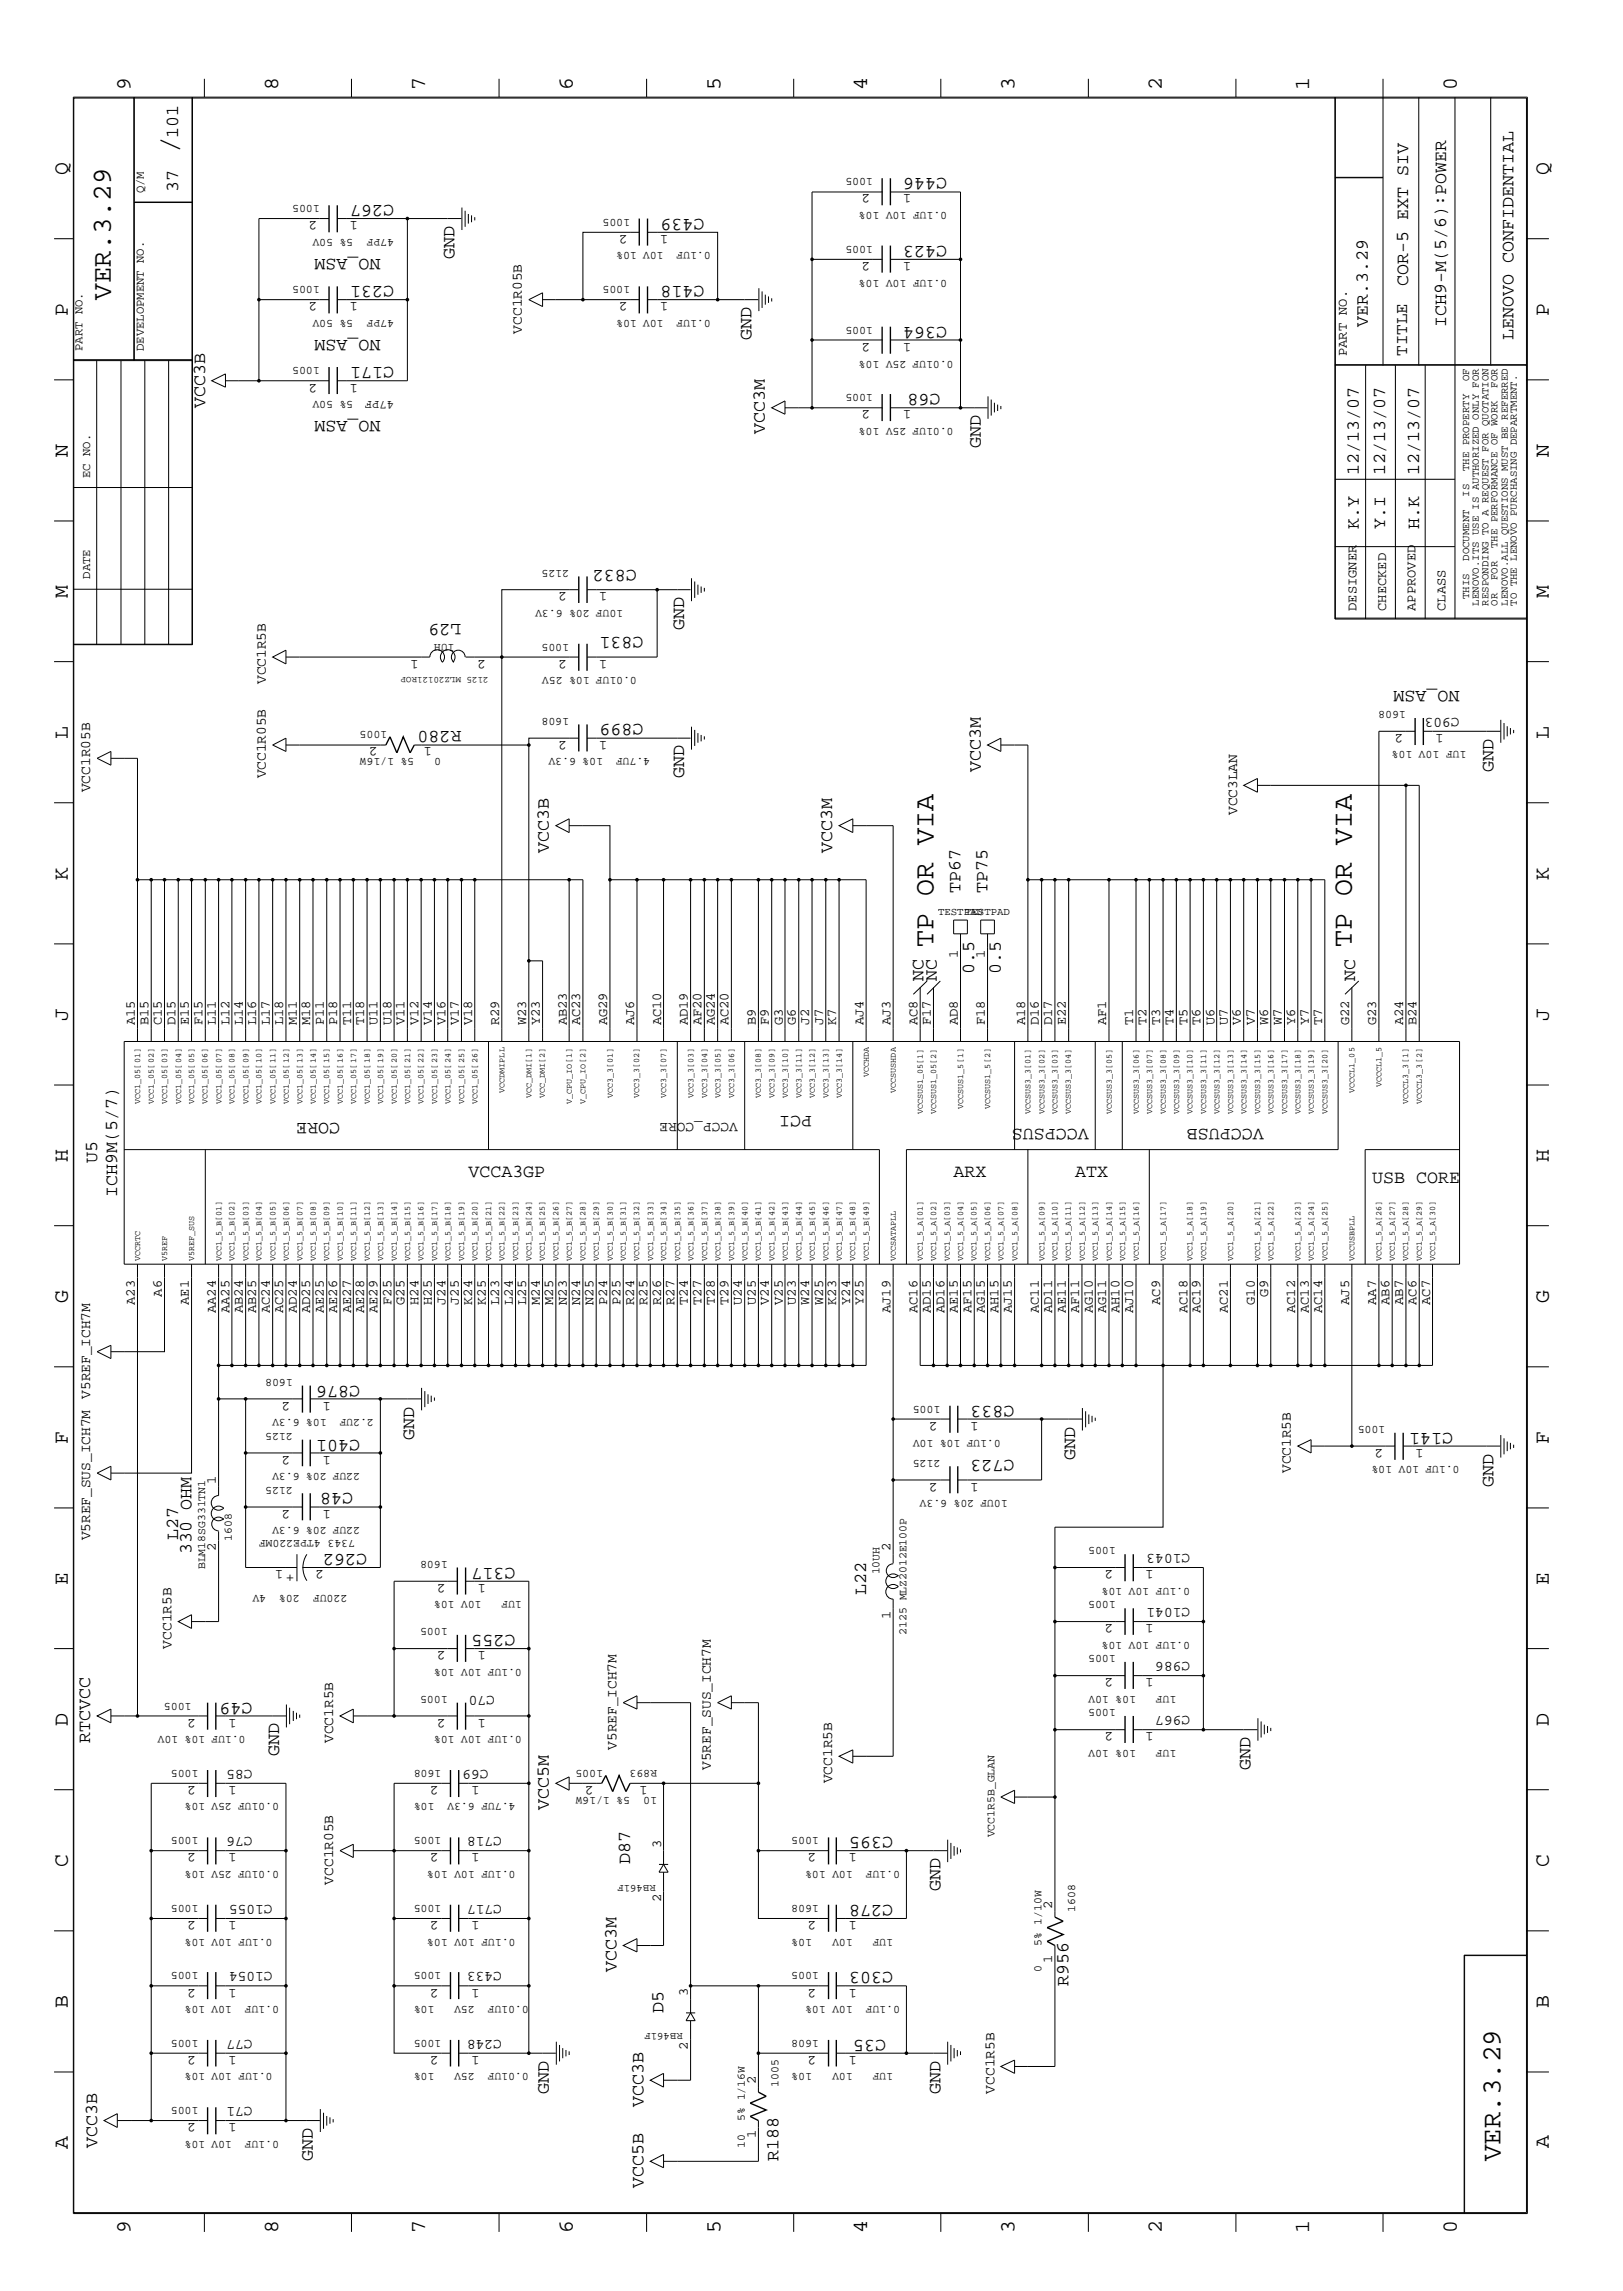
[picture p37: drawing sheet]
<svg xmlns="http://www.w3.org/2000/svg" width="300mm" height="423mm" viewBox="0 0 300 423" stroke-linecap="round" stroke-linejoin="round" font-family="sans-serif">
<defs><g id="words">
<g font-size="5.2">
<text x="32.9" y="28.4" transform="rotate(-90 32.9 28.4)">/</text>
<text x="172.5" y="175" transform="rotate(-90 172.5 175)">TP OR VIA</text>
<text x="249.8" y="175" transform="rotate(-90 249.8 175)">TP OR VIA</text>
</g>
<g font-size="5.1">
<text x="20.5" y="55.4" transform="rotate(-90 20.5 55.4)">VER.3.29</text>
<text x="277.2" y="399.4" transform="rotate(-90 277.2 399.4)">VER.3.29</text>
</g>
<g font-size="4">
<text x="24.1" y="16.7" transform="rotate(-90 24.1 16.7)">9</text>
<text x="51.4" y="16.7" transform="rotate(-90 51.4 16.7)">8</text>
<text x="78.6" y="16.7" transform="rotate(-90 78.6 16.7)">7</text>
<text x="105.8" y="16.7" transform="rotate(-90 105.8 16.7)">6</text>
<text x="133.1" y="16.7" transform="rotate(-90 133.1 16.7)">5</text>
<text x="160.2" y="16.7" transform="rotate(-90 160.2 16.7)">4</text>
<text x="187.5" y="16.7" transform="rotate(-90 187.5 16.7)">3</text>
<text x="214.6" y="16.7" transform="rotate(-90 214.6 16.7)">2</text>
<text x="241.9" y="16.7" transform="rotate(-90 241.9 16.7)">1</text>
<text x="269.2" y="16.7" transform="rotate(-90 269.2 16.7)">0</text>
<text x="12.5" y="32.3" transform="rotate(-90 12.5 32.3)">Q</text>
<text x="286.2" y="32.3" transform="rotate(-90 286.2 32.3)">Q</text>
<text x="12.5" y="58.3" transform="rotate(-90 12.5 58.3)">P</text>
<text x="286.2" y="58.3" transform="rotate(-90 286.2 58.3)">P</text>
<text x="12.5" y="84.4" transform="rotate(-90 12.5 84.4)">N</text>
<text x="286.2" y="84.4" transform="rotate(-90 286.2 84.4)">N</text>
<text x="12.5" y="110.5" transform="rotate(-90 12.5 110.5)">M</text>
<text x="286.2" y="110.5" transform="rotate(-90 286.2 110.5)">M</text>
<text x="12.5" y="136.5" transform="rotate(-90 12.5 136.5)">L</text>
<text x="286.2" y="136.5" transform="rotate(-90 286.2 136.5)">L</text>
<text x="12.5" y="162.6" transform="rotate(-90 12.5 162.6)">K</text>
<text x="286.2" y="162.6" transform="rotate(-90 286.2 162.6)">K</text>
<text x="12.5" y="188.6" transform="rotate(-90 12.5 188.6)">J</text>
<text x="286.2" y="188.6" transform="rotate(-90 286.2 188.6)">J</text>
<text x="12.5" y="214.7" transform="rotate(-90 12.5 214.7)">H</text>
<text x="286.2" y="214.7" transform="rotate(-90 286.2 214.7)">H</text>
<text x="12.5" y="240.7" transform="rotate(-90 12.5 240.7)">G</text>
<text x="286.2" y="240.7" transform="rotate(-90 286.2 240.7)">G</text>
<text x="12.5" y="266.8" transform="rotate(-90 12.5 266.8)">F</text>
<text x="286.2" y="266.8" transform="rotate(-90 286.2 266.8)">F</text>
<text x="12.5" y="292.9" transform="rotate(-90 12.5 292.9)">E</text>
<text x="286.2" y="292.9" transform="rotate(-90 286.2 292.9)">E</text>
<text x="12.5" y="318.9" transform="rotate(-90 12.5 318.9)">D</text>
<text x="286.2" y="318.9" transform="rotate(-90 286.2 318.9)">D</text>
<text x="12.5" y="344.9" transform="rotate(-90 12.5 344.9)">C</text>
<text x="286.2" y="344.9" transform="rotate(-90 286.2 344.9)">C</text>
<text x="12.5" y="371" transform="rotate(-90 12.5 371)">B</text>
<text x="286.2" y="371" transform="rotate(-90 286.2 371)">B</text>
<text x="12.5" y="397" transform="rotate(-90 12.5 397)">A</text>
<text x="286.2" y="397" transform="rotate(-90 286.2 397)">A</text>
<text x="24.1" y="412.7" transform="rotate(-90 24.1 412.7)">9</text>
<text x="51.4" y="412.7" transform="rotate(-90 51.4 412.7)">8</text>
<text x="78.6" y="412.7" transform="rotate(-90 78.6 412.7)">7</text>
<text x="105.8" y="412.7" transform="rotate(-90 105.8 412.7)">6</text>
<text x="133.1" y="412.7" transform="rotate(-90 133.1 412.7)">5</text>
<text x="160.2" y="412.7" transform="rotate(-90 160.2 412.7)">4</text>
<text x="187.5" y="412.7" transform="rotate(-90 187.5 412.7)">3</text>
<text x="214.6" y="412.7" transform="rotate(-90 214.6 412.7)">2</text>
<text x="241.9" y="412.7" transform="rotate(-90 241.9 412.7)">1</text>
<text x="269.2" y="412.7" transform="rotate(-90 269.2 412.7)">0</text>
</g>
<g font-size="3.4">
<text x="32.9" y="25.5" transform="rotate(-90 32.9 25.5)">101</text>
<text x="32.9" y="35.5" transform="rotate(-90 32.9 35.5)">37</text>
<text x="175" y="32.9" transform="rotate(-180 175 32.9)">C446</text>
<text x="72.8" y="37.9" transform="rotate(-180 72.8 37.9)">C267</text>
<text x="130.1" y="40.4" transform="rotate(-180 130.1 40.4)">C439</text>
<text x="70.3" y="47.9" transform="rotate(-180 70.3 47.9)">NO_ASM</text>
<text x="84" y="47.9" transform="rotate(-90 84 47.9)">GND</text>
<text x="175" y="45.4" transform="rotate(-180 175 45.4)">C423</text>
<text x="72.8" y="52.9" transform="rotate(-180 72.8 52.9)">C231</text>
<text x="130.1" y="52.9" transform="rotate(-180 130.1 52.9)">C418</text>
<text x="260.2" y="52.9" transform="rotate(-90 260.2 52.9)">COR-5 EXT SIV</text>
<text x="70.3" y="62.8" transform="rotate(-180 70.3 62.8)">NO_ASM</text>
<text x="138.9" y="62.8" transform="rotate(-90 138.9 62.8)">GND</text>
<text x="175" y="60.4" transform="rotate(-180 175 60.4)">C364</text>
<text x="252.7" y="60.4" transform="rotate(-90 252.7 60.4)">VER.3.29</text>
<text x="267.2" y="60.4" transform="rotate(-90 267.2 60.4)">ICH9-M(5/6):POWER</text>
<text x="279.7" y="62.8" transform="rotate(-90 279.7 62.8)">LENOVO CONFIDENTIAL</text>
<text x="72.8" y="67.8" transform="rotate(-180 72.8 67.8)">C171</text>
<text x="37.9" y="75.4" transform="rotate(-90 37.9 75.4)">VCC3B</text>
<text x="70.3" y="77.8" transform="rotate(-180 70.3 77.8)">NO_ASM</text>
<text x="173.7" y="72.8" transform="rotate(-180 173.7 72.8)">C68</text>
<text x="141.3" y="80.3" transform="rotate(-90 141.3 80.3)">VCC3M</text>
<text x="181.2" y="82.8" transform="rotate(-90 181.2 82.8)">GND</text>
<text x="251" y="87.8" transform="rotate(-90 251 87.8)">12/13/07</text>
<text x="255.9" y="87.8" transform="rotate(-90 255.9 87.8)">12/13/07</text>
<text x="262.2" y="87.8" transform="rotate(-90 262.2 87.8)">12/13/07</text>
<text x="251" y="97.8" transform="rotate(-90 251 97.8)">K.Y</text>
<text x="255.9" y="97.8" transform="rotate(-90 255.9 97.8)">Y.I</text>
<text x="262.2" y="97.8" transform="rotate(-90 262.2 97.8)">H.K</text>
<text x="117.7" y="105.2" transform="rotate(-180 117.7 105.2)">C832</text>
<text x="85.3" y="115.2" transform="rotate(-180 85.3 115.2)">L29</text>
<text x="118.9" y="117.7" transform="rotate(-180 118.9 117.7)">C831</text>
<text x="126.4" y="116.4" transform="rotate(-90 126.4 116.4)">GND</text>
<text x="269.7" y="127.7" transform="rotate(-180 269.7 127.7)">NO_ASM</text>
<text x="85.3" y="135.1" transform="rotate(-180 85.3 135.1)">R280</text>
<text x="118.9" y="133.9" transform="rotate(-180 118.9 133.9)">C899</text>
<text x="126.4" y="143.8" transform="rotate(-90 126.4 143.8)">GND</text>
<text x="181.2" y="142.6" transform="rotate(-90 181.2 142.6)">VCC3M</text>
<text x="275.9" y="142.6" transform="rotate(-90 275.9 142.6)">GND</text>
<text x="101.4" y="157.6" transform="rotate(-90 101.4 157.6)">VCC3B</text>
<text x="153.8" y="157.6" transform="rotate(-90 153.8 157.6)">VCC3M</text>
<text x="177.5" y="165" transform="rotate(-90 177.5 165)">TP67</text>
<text x="182.5" y="165" transform="rotate(-90 182.5 165)">TP75</text>
<text x="170.6" y="181.3" transform="rotate(-90 170.6 181.3)">NC</text>
<text x="173.1" y="181.3" transform="rotate(-90 173.1 181.3)">NC</text>
<text x="180" y="180" transform="rotate(-90 180 180)">0.5</text>
<text x="184.9" y="180" transform="rotate(-90 184.9 180)">0.5</text>
<text x="250.4" y="181.3" transform="rotate(-90 250.4 181.3)">NC</text>
<text x="62.8" y="207.4" transform="rotate(-180 62.8 207.4)">CORE</text>
<text x="150" y="206.2" transform="rotate(-180 150 206.2)">PCI</text>
<text x="201.2" y="208.7" transform="rotate(-180 201.2 208.7)">VCCPSUS</text>
<text x="233.5" y="208.7" transform="rotate(-180 233.5 208.7)">VCCPUSB</text>
<text x="17.9" y="214.9" transform="rotate(-90 17.9 214.9)">U5</text>
<text x="21.7" y="221.1" transform="rotate(-90 21.7 221.1)">ICH9M(5/7)</text>
<text x="86.5" y="217.4">VCCA3GP</text>
<text x="176.2" y="217.4">ARX</text>
<text x="198.6" y="217.4">ATX</text>
<text x="253.5" y="218.6">USB CORE</text>
<text x="66.5" y="256" transform="rotate(-180 66.5 256)">C876</text>
<text x="187.5" y="259.8" transform="rotate(-180 187.5 259.8)">C833</text>
<text x="66.5" y="266" transform="rotate(-180 66.5 266)">C401</text>
<text x="76.5" y="266" transform="rotate(-90 76.5 266)">GND</text>
<text x="187.5" y="269.7" transform="rotate(-180 187.5 269.7)">C723</text>
<text x="198.6" y="269.7" transform="rotate(-90 198.6 269.7)">GND</text>
<text x="268.5" y="264.8" transform="rotate(-180 268.5 264.8)">C141</text>
<text x="65.3" y="275.9" transform="rotate(-180 65.3 275.9)">C48</text>
<text x="275.9" y="274.7" transform="rotate(-90 275.9 274.7)">GND</text>
<text x="32.9" y="284.6" transform="rotate(-90 32.9 284.6)">L27</text>
<text x="35.4" y="287.2" transform="rotate(-90 35.4 287.2)">330 OHM</text>
<text x="67.8" y="287.2" transform="rotate(-180 67.8 287.2)">C262</text>
<text x="95.3" y="289.6" transform="rotate(-180 95.3 289.6)">C317</text>
<text x="160" y="294.6" transform="rotate(-90 160 294.6)">L22</text>
<text x="95.2" y="302.1" transform="rotate(-180 95.2 302.1)">C255</text>
<text x="46.7" y="314.6" transform="rotate(-180 46.7 314.6)">C49</text>
<text x="16.7" y="322.1" transform="rotate(-90 16.7 322.1)">RTCVCC</text>
<text x="51.6" y="324.5" transform="rotate(-90 51.6 324.5)">GND</text>
<text x="231.1" y="327.1" transform="rotate(-90 231.1 327.1)">GND</text>
<text x="101.4" y="334.5" transform="rotate(-90 101.4 334.5)">VCC5M</text>
<text x="165" y="339.5" transform="rotate(-180 165 339.5)">C395</text>
<text x="116.4" y="344.5" transform="rotate(-90 116.4 344.5)">D87</text>
<text x="165" y="352" transform="rotate(-180 165 352)">C278</text>
<text x="173.7" y="349.5" transform="rotate(-90 173.7 349.5)">GND</text>
<text x="113.9" y="364.4" transform="rotate(-90 113.9 364.4)">VCC3M</text>
<text x="165" y="364.4" transform="rotate(-180 165 364.4)">C303</text>
<text x="122.6" y="371.9" transform="rotate(-90 122.6 371.9)">D5</text>
<text x="197.4" y="366.9" transform="rotate(-90 197.4 366.9)">R956</text>
<text x="163.7" y="376.9" transform="rotate(-180 163.7 376.9)">C35</text>
<text x="101.4" y="386.8" transform="rotate(-90 101.4 386.8)">GND</text>
<text x="118.9" y="389.4" transform="rotate(-90 118.9 389.4)">VCC3B</text>
<text x="173.7" y="386.8" transform="rotate(-90 173.7 386.8)">GND</text>
<text x="17.9" y="396.8" transform="rotate(-90 17.9 396.8)">VCC3B</text>
<text x="57.8" y="399.4" transform="rotate(-90 57.8 399.4)">GND</text>
<text x="143.8" y="399.4" transform="rotate(-90 143.8 399.4)">R188</text>
<text x="118.9" y="404.3" transform="rotate(-90 118.9 404.3)">VCC5B</text>
</g>
<text font-size="3.2" x="260" y="65.8" transform="rotate(-90 260 65.8)">TITLE</text>
<g font-size="2.7">
<text x="96.4" y="61.6" transform="rotate(-90 96.4 61.6)">VCC1R05B</text>
<text x="49.1" y="126.4" transform="rotate(-90 49.1 126.4)">VCC1R5B</text>
<text x="269.7" y="132.7" transform="rotate(-180 269.7 132.7)">C903</text>
<text x="49.1" y="143.8" transform="rotate(-90 49.1 143.8)">VCC1R05B</text>
<text x="16.7" y="146.4" transform="rotate(-90 16.7 146.4)">VCC1R05B</text>
<text x="228.6" y="150.6" transform="rotate(-90 228.6 150.6)">VCC3LAN</text>
<text x="136.3" y="207.4" transform="rotate(-180 136.3 207.4)">VCCP_CORE</text>
<text x="16.7" y="258.5" transform="rotate(-90 16.7 258.5)">V5REF_ICH7M</text>
<text x="238.5" y="272.2" transform="rotate(-90 238.5 272.2)">VCC1R5B</text>
<text x="16.7" y="284.6" transform="rotate(-90 16.7 284.6)">V5REF_SUS_ICH7M</text>
<text x="219.9" y="287.2" transform="rotate(-180 219.9 287.2)">C1043</text>
<text x="54.4" y="290.9" transform="rotate(-180 54.4 290.9)">+</text>
<text x="219.9" y="297.2" transform="rotate(-180 219.9 297.2)">C1041</text>
<text x="31.7" y="304.6" transform="rotate(-90 31.7 304.6)">VCC1R5B</text>
<text x="219.9" y="307.1" transform="rotate(-180 219.9 307.1)">C986</text>
<text x="91.4" y="313.4" transform="rotate(-180 91.4 313.4)">C70</text>
<text x="219.9" y="317.1" transform="rotate(-180 219.9 317.1)">C967</text>
<text x="61.6" y="322.1" transform="rotate(-90 61.6 322.1)">VCC1R5B</text>
<text x="113.9" y="323.3" transform="rotate(-90 113.9 323.3)">V5REF_ICH7M</text>
<text x="46.7" y="327.1" transform="rotate(-180 46.7 327.1)">C85</text>
<text x="90.3" y="327.1" transform="rotate(-180 90.3 327.1)">C69</text>
<text x="131.3" y="327.1" transform="rotate(-90 131.3 327.1)">V5REF_SUS_ICH7M</text>
<text x="153.8" y="329.5" transform="rotate(-90 153.8 329.5)">VCC1R5B</text>
<text x="46.7" y="339.5" transform="rotate(-180 46.7 339.5)">C76</text>
<text x="92.7" y="339.5" transform="rotate(-180 92.7 339.5)">C718</text>
<text x="50.4" y="352" transform="rotate(-180 50.4 352)">C1055</text>
<text x="61.6" y="348.2" transform="rotate(-90 61.6 348.2)">VCC1R05B</text>
<text x="92.7" y="352" transform="rotate(-180 92.7 352)">C717</text>
<text x="50.4" y="364.4" transform="rotate(-180 50.4 364.4)">C1054</text>
<text x="92.7" y="364.4" transform="rotate(-180 92.7 364.4)">C433</text>
<text x="46.7" y="376.9" transform="rotate(-180 46.7 376.9)">C77</text>
<text x="92.7" y="376.9" transform="rotate(-180 92.7 376.9)">C248</text>
<text x="46.7" y="389.4" transform="rotate(-180 46.7 389.4)">C71</text>
<text x="183.7" y="386.8" transform="rotate(-90 183.7 386.8)">VCC1R5B</text>
</g>
<g font-size="2.5">
<text x="160.8" y="35.9" transform="rotate(-180 160.8 35.9)">2</text>
<text x="168.3" y="35.9" transform="rotate(-180 168.3 35.9)">1</text>
<text x="58.6" y="40.9" transform="rotate(-180 58.6 40.9)">2</text>
<text x="66.1" y="40.9" transform="rotate(-180 66.1 40.9)">1</text>
<text x="115.9" y="43.4" transform="rotate(-180 115.9 43.4)">2</text>
<text x="123.4" y="43.4" transform="rotate(-180 123.4 43.4)">1</text>
<text x="160.8" y="48.4" transform="rotate(-180 160.8 48.4)">2</text>
<text x="168.3" y="48.4" transform="rotate(-180 168.3 48.4)">1</text>
<text x="58.6" y="55.9" transform="rotate(-180 58.6 55.9)">2</text>
<text x="66.1" y="55.9" transform="rotate(-180 66.1 55.9)">1</text>
<text x="115.9" y="55.9" transform="rotate(-180 115.9 55.9)">2</text>
<text x="123.4" y="55.9" transform="rotate(-180 123.4 55.9)">1</text>
<text x="160.8" y="63.3" transform="rotate(-180 160.8 63.3)">2</text>
<text x="168.3" y="63.3" transform="rotate(-180 168.3 63.3)">1</text>
<text x="248.8" y="65.8" transform="rotate(-90 248.8 65.8)">PART NO.</text>
<text x="58.6" y="70.9" transform="rotate(-180 58.6 70.9)">2</text>
<text x="66.1" y="70.9" transform="rotate(-180 66.1 70.9)">1</text>
<text x="160.8" y="75.8" transform="rotate(-180 160.8 75.8)">2</text>
<text x="168.3" y="75.8" transform="rotate(-180 168.3 75.8)">1</text>
<text x="104.7" y="109.5" transform="rotate(-180 104.7 109.5)">2</text>
<text x="112.2" y="109.5" transform="rotate(-180 112.2 109.5)">1</text>
<text x="250.6" y="112.9" transform="rotate(-90 250.6 112.9)">DESIGNER</text>
<text x="256.1" y="112.9" transform="rotate(-90 256.1 112.9)">CHECKED</text>
<text x="261.5" y="112.9" transform="rotate(-90 261.5 112.9)">APPROVED</text>
<text x="267" y="112.9" transform="rotate(-90 267 112.9)">CLASS</text>
<text x="77.3" y="121.9" transform="rotate(-180 77.3 121.9)">1</text>
<text x="89.7" y="121.9" transform="rotate(-180 89.7 121.9)">2</text>
<text x="104.7" y="121.9" transform="rotate(-180 104.7 121.9)">2</text>
<text x="112.2" y="121.9" transform="rotate(-180 112.2 121.9)">1</text>
<text x="104.7" y="136.9" transform="rotate(-180 104.7 136.9)">2</text>
<text x="112.2" y="136.9" transform="rotate(-180 112.2 136.9)">1</text>
<text x="259.2" y="135.6" transform="rotate(-180 259.2 135.6)">2</text>
<text x="266.7" y="135.6" transform="rotate(-180 266.7 135.6)">1</text>
<text x="69.8" y="138.1" transform="rotate(-180 69.8 138.1)">2</text>
<text x="79.8" y="138.1" transform="rotate(-180 79.8 138.1)">1</text>
<text x="177" y="177" transform="rotate(-90 177 177)">1</text>
<text x="181.9" y="177" transform="rotate(-90 181.9 177)">1</text>
<text x="24.9" y="189.5" transform="rotate(-90 24.9 189.5)">A15</text>
<text x="27.4" y="189.5" transform="rotate(-90 27.4 189.5)">B15</text>
<text x="29.9" y="189.5" transform="rotate(-90 29.9 189.5)">C15</text>
<text x="32.4" y="189.5" transform="rotate(-90 32.4 189.5)">D15</text>
<text x="34.9" y="189.5" transform="rotate(-90 34.9 189.5)">E15</text>
<text x="37.4" y="189.5" transform="rotate(-90 37.4 189.5)">F15</text>
<text x="39.9" y="189.5" transform="rotate(-90 39.9 189.5)">L11</text>
<text x="42.4" y="189.5" transform="rotate(-90 42.4 189.5)">L12</text>
<text x="44.9" y="189.5" transform="rotate(-90 44.9 189.5)">L14</text>
<text x="47.3" y="189.5" transform="rotate(-90 47.3 189.5)">L16</text>
<text x="49.9" y="189.5" transform="rotate(-90 49.9 189.5)">L17</text>
<text x="52.3" y="189.5" transform="rotate(-90 52.3 189.5)">L18</text>
<text x="54.9" y="189.5" transform="rotate(-90 54.9 189.5)">M11</text>
<text x="57.3" y="189.5" transform="rotate(-90 57.3 189.5)">M18</text>
<text x="59.9" y="189.5" transform="rotate(-90 59.9 189.5)">P11</text>
<text x="62.3" y="189.5" transform="rotate(-90 62.3 189.5)">P18</text>
<text x="64.9" y="189.5" transform="rotate(-90 64.9 189.5)">T11</text>
<text x="67.3" y="189.5" transform="rotate(-90 67.3 189.5)">T18</text>
<text x="69.8" y="189.5" transform="rotate(-90 69.8 189.5)">U11</text>
<text x="72.3" y="189.5" transform="rotate(-90 72.3 189.5)">U18</text>
<text x="74.8" y="189.5" transform="rotate(-90 74.8 189.5)">V11</text>
<text x="77.3" y="189.5" transform="rotate(-90 77.3 189.5)">V12</text>
<text x="79.8" y="189.5" transform="rotate(-90 79.8 189.5)">V14</text>
<text x="82.3" y="189.5" transform="rotate(-90 82.3 189.5)">V16</text>
<text x="84.8" y="189.5" transform="rotate(-90 84.8 189.5)">V17</text>
<text x="87.2" y="189.5" transform="rotate(-90 87.2 189.5)">V18</text>
<text x="92.2" y="189.5" transform="rotate(-90 92.2 189.5)">R29</text>
<text x="97.2" y="189.5" transform="rotate(-90 97.2 189.5)">W23</text>
<text x="99.7" y="189.5" transform="rotate(-90 99.7 189.5)">Y23</text>
<text x="104.7" y="189.5" transform="rotate(-90 104.7 189.5)">AB23</text>
<text x="107.2" y="189.5" transform="rotate(-90 107.2 189.5)">AC23</text>
<text x="112.2" y="189.5" transform="rotate(-90 112.2 189.5)">AG29</text>
<text x="117.2" y="189.5" transform="rotate(-90 117.2 189.5)">AJ6</text>
<text x="122.2" y="189.5" transform="rotate(-90 122.2 189.5)">AC10</text>
<text x="127.1" y="189.5" transform="rotate(-90 127.1 189.5)">AD19</text>
<text x="129.6" y="189.5" transform="rotate(-90 129.6 189.5)">AF20</text>
<text x="132.1" y="189.5" transform="rotate(-90 132.1 189.5)">AG24</text>
<text x="134.6" y="189.5" transform="rotate(-90 134.6 189.5)">AC20</text>
<text x="139.6" y="189.5" transform="rotate(-90 139.6 189.5)">B9</text>
<text x="142.1" y="189.5" transform="rotate(-90 142.1 189.5)">F9</text>
<text x="144.6" y="189.5" transform="rotate(-90 144.6 189.5)">G3</text>
<text x="147.1" y="189.5" transform="rotate(-90 147.1 189.5)">G6</text>
<text x="149.5" y="189.5" transform="rotate(-90 149.5 189.5)">J2</text>
<text x="152.1" y="189.5" transform="rotate(-90 152.1 189.5)">J7</text>
<text x="154.5" y="189.5" transform="rotate(-90 154.5 189.5)">K7</text>
<text x="159.5" y="189.5" transform="rotate(-90 159.5 189.5)">AJ4</text>
<text x="164.5" y="189.5" transform="rotate(-90 164.5 189.5)">AJ3</text>
<text x="169.5" y="189.5" transform="rotate(-90 169.5 189.5)">AC8</text>
<text x="172" y="189.5" transform="rotate(-90 172 189.5)">F17</text>
<text x="177" y="189.5" transform="rotate(-90 177 189.5)">AD8</text>
<text x="181.9" y="189.5" transform="rotate(-90 181.9 189.5)">F18</text>
<text x="189.4" y="189.5" transform="rotate(-90 189.4 189.5)">A18</text>
<text x="191.9" y="189.5" transform="rotate(-90 191.9 189.5)">D16</text>
<text x="194.4" y="189.5" transform="rotate(-90 194.4 189.5)">D17</text>
<text x="196.9" y="189.5" transform="rotate(-90 196.9 189.5)">E22</text>
<text x="204.4" y="189.5" transform="rotate(-90 204.4 189.5)">AF1</text>
<text x="209.4" y="189.5" transform="rotate(-90 209.4 189.5)">T1</text>
<text x="211.8" y="189.5" transform="rotate(-90 211.8 189.5)">T2</text>
<text x="214.4" y="189.5" transform="rotate(-90 214.4 189.5)">T3</text>
<text x="216.8" y="189.5" transform="rotate(-90 216.8 189.5)">T4</text>
<text x="219.4" y="189.5" transform="rotate(-90 219.4 189.5)">T5</text>
<text x="221.8" y="189.5" transform="rotate(-90 221.8 189.5)">T6</text>
<text x="224.4" y="189.5" transform="rotate(-90 224.4 189.5)">U6</text>
<text x="226.8" y="189.5" transform="rotate(-90 226.8 189.5)">U7</text>
<text x="229.3" y="189.5" transform="rotate(-90 229.3 189.5)">V6</text>
<text x="231.8" y="189.5" transform="rotate(-90 231.8 189.5)">V7</text>
<text x="234.3" y="189.5" transform="rotate(-90 234.3 189.5)">W6</text>
<text x="236.8" y="189.5" transform="rotate(-90 236.8 189.5)">W7</text>
<text x="239.3" y="189.5" transform="rotate(-90 239.3 189.5)">Y6</text>
<text x="241.8" y="189.5" transform="rotate(-90 241.8 189.5)">Y7</text>
<text x="244.3" y="189.5" transform="rotate(-90 244.3 189.5)">T7</text>
<text x="249.3" y="189.5" transform="rotate(-90 249.3 189.5)">G22</text>
<text x="254.3" y="189.5" transform="rotate(-90 254.3 189.5)">G23</text>
<text x="259.2" y="189.5" transform="rotate(-90 259.2 189.5)">A24</text>
<text x="261.7" y="189.5" transform="rotate(-90 261.7 189.5)">B24</text>
<text x="29.9" y="239.6" transform="rotate(-90 29.9 239.6)">A6</text>
<text x="234.3" y="239.6" transform="rotate(-90 234.3 239.6)">G9</text>
<text x="24.9" y="241.1" transform="rotate(-90 24.9 241.1)">A23</text>
<text x="34.9" y="241.1" transform="rotate(-90 34.9 241.1)">AE1</text>
<text x="39.9" y="242.7" transform="rotate(-90 39.9 242.7)">AA24</text>
<text x="42.4" y="242.7" transform="rotate(-90 42.4 242.7)">AA25</text>
<text x="44.9" y="242.7" transform="rotate(-90 44.9 242.7)">AB24</text>
<text x="47.3" y="242.7" transform="rotate(-90 47.3 242.7)">AB25</text>
<text x="49.9" y="242.7" transform="rotate(-90 49.9 242.7)">AC24</text>
<text x="52.3" y="242.7" transform="rotate(-90 52.3 242.7)">AC25</text>
<text x="54.9" y="242.7" transform="rotate(-90 54.9 242.7)">AD24</text>
<text x="57.3" y="242.7" transform="rotate(-90 57.3 242.7)">AD25</text>
<text x="59.9" y="242.7" transform="rotate(-90 59.9 242.7)">AE25</text>
<text x="62.3" y="242.7" transform="rotate(-90 62.3 242.7)">AE26</text>
<text x="64.9" y="242.7" transform="rotate(-90 64.9 242.7)">AE27</text>
<text x="67.3" y="242.7" transform="rotate(-90 67.3 242.7)">AE28</text>
<text x="69.8" y="242.7" transform="rotate(-90 69.8 242.7)">AE29</text>
<text x="72.3" y="241.1" transform="rotate(-90 72.3 241.1)">F25</text>
<text x="74.8" y="241.1" transform="rotate(-90 74.8 241.1)">G25</text>
<text x="77.3" y="241.1" transform="rotate(-90 77.3 241.1)">H24</text>
<text x="79.8" y="241.1" transform="rotate(-90 79.8 241.1)">H25</text>
<text x="82.3" y="241.1" transform="rotate(-90 82.3 241.1)">J24</text>
<text x="84.8" y="241.1" transform="rotate(-90 84.8 241.1)">J25</text>
<text x="87.2" y="241.1" transform="rotate(-90 87.2 241.1)">K24</text>
<text x="89.7" y="241.1" transform="rotate(-90 89.7 241.1)">K25</text>
<text x="92.2" y="241.1" transform="rotate(-90 92.2 241.1)">L23</text>
<text x="94.7" y="241.1" transform="rotate(-90 94.7 241.1)">L24</text>
<text x="97.2" y="241.1" transform="rotate(-90 97.2 241.1)">L25</text>
<text x="99.7" y="241.1" transform="rotate(-90 99.7 241.1)">M24</text>
<text x="102.2" y="241.1" transform="rotate(-90 102.2 241.1)">M25</text>
<text x="104.7" y="241.1" transform="rotate(-90 104.7 241.1)">N23</text>
<text x="107.2" y="241.1" transform="rotate(-90 107.2 241.1)">N24</text>
<text x="109.6" y="241.1" transform="rotate(-90 109.6 241.1)">N25</text>
<text x="112.2" y="241.1" transform="rotate(-90 112.2 241.1)">P24</text>
<text x="114.6" y="241.1" transform="rotate(-90 114.6 241.1)">P25</text>
<text x="117.2" y="241.1" transform="rotate(-90 117.2 241.1)">R24</text>
<text x="119.6" y="241.1" transform="rotate(-90 119.6 241.1)">R25</text>
<text x="122.2" y="241.1" transform="rotate(-90 122.2 241.1)">R26</text>
<text x="124.6" y="241.1" transform="rotate(-90 124.6 241.1)">R27</text>
<text x="127.1" y="241.1" transform="rotate(-90 127.1 241.1)">T24</text>
<text x="129.6" y="241.1" transform="rotate(-90 129.6 241.1)">T27</text>
<text x="132.1" y="241.1" transform="rotate(-90 132.1 241.1)">T28</text>
<text x="134.6" y="241.1" transform="rotate(-90 134.6 241.1)">T29</text>
<text x="137.1" y="241.1" transform="rotate(-90 137.1 241.1)">U24</text>
<text x="139.6" y="241.1" transform="rotate(-90 139.6 241.1)">U25</text>
<text x="142.1" y="241.1" transform="rotate(-90 142.1 241.1)">V24</text>
<text x="144.6" y="241.1" transform="rotate(-90 144.6 241.1)">V25</text>
<text x="147.1" y="241.1" transform="rotate(-90 147.1 241.1)">U23</text>
<text x="149.5" y="241.1" transform="rotate(-90 149.5 241.1)">W24</text>
<text x="152.1" y="241.1" transform="rotate(-90 152.1 241.1)">W25</text>
<text x="154.5" y="241.1" transform="rotate(-90 154.5 241.1)">K23</text>
<text x="157.1" y="241.1" transform="rotate(-90 157.1 241.1)">Y24</text>
<text x="159.5" y="241.1" transform="rotate(-90 159.5 241.1)">Y25</text>
<text x="164.5" y="242.7" transform="rotate(-90 164.5 242.7)">AJ19</text>
<text x="169.5" y="242.7" transform="rotate(-90 169.5 242.7)">AC16</text>
<text x="172" y="242.7" transform="rotate(-90 172 242.7)">AD15</text>
<text x="174.5" y="242.7" transform="rotate(-90 174.5 242.7)">AD16</text>
<text x="177" y="242.7" transform="rotate(-90 177 242.7)">AE15</text>
<text x="179.5" y="242.7" transform="rotate(-90 179.5 242.7)">AF15</text>
<text x="181.9" y="242.7" transform="rotate(-90 181.9 242.7)">AG15</text>
<text x="184.5" y="242.7" transform="rotate(-90 184.5 242.7)">AH15</text>
<text x="186.9" y="242.7" transform="rotate(-90 186.9 242.7)">AJ15</text>
<text x="191.9" y="242.7" transform="rotate(-90 191.9 242.7)">AC11</text>
<text x="194.4" y="242.7" transform="rotate(-90 194.4 242.7)">AD11</text>
<text x="196.9" y="242.7" transform="rotate(-90 196.9 242.7)">AE11</text>
<text x="199.4" y="242.7" transform="rotate(-90 199.4 242.7)">AF11</text>
<text x="201.9" y="242.7" transform="rotate(-90 201.9 242.7)">AG10</text>
<text x="204.4" y="242.7" transform="rotate(-90 204.4 242.7)">AG11</text>
<text x="206.8" y="242.7" transform="rotate(-90 206.8 242.7)">AH10</text>
<text x="209.4" y="242.7" transform="rotate(-90 209.4 242.7)">AJ10</text>
<text x="214.4" y="241.1" transform="rotate(-90 214.4 241.1)">AC9</text>
<text x="219.4" y="242.7" transform="rotate(-90 219.4 242.7)">AC18</text>
<text x="221.8" y="242.7" transform="rotate(-90 221.8 242.7)">AC19</text>
<text x="226.8" y="242.7" transform="rotate(-90 226.8 242.7)">AC21</text>
<text x="231.8" y="241.1" transform="rotate(-90 231.8 241.1)">G10</text>
<text x="239.3" y="242.7" transform="rotate(-90 239.3 242.7)">AC12</text>
<text x="241.8" y="242.7" transform="rotate(-90 241.8 242.7)">AC13</text>
<text x="244.3" y="242.7" transform="rotate(-90 244.3 242.7)">AC14</text>
<text x="249.3" y="241.1" transform="rotate(-90 249.3 241.1)">AJ5</text>
<text x="254.3" y="241.1" transform="rotate(-90 254.3 241.1)">AA7</text>
<text x="256.7" y="241.1" transform="rotate(-90 256.7 241.1)">AB6</text>
<text x="259.2" y="241.1" transform="rotate(-90 259.2 241.1)">AB7</text>
<text x="261.7" y="241.1" transform="rotate(-90 261.7 241.1)">AC6</text>
<text x="264.2" y="241.1" transform="rotate(-90 264.2 241.1)">AC7</text>
<text x="53.6" y="259" transform="rotate(-180 53.6 259)">2</text>
<text x="61.1" y="259" transform="rotate(-180 61.1 259)">1</text>
<text x="173.2" y="262.7" transform="rotate(-180 173.2 262.7)">2</text>
<text x="180.8" y="262.7" transform="rotate(-180 180.8 262.7)">1</text>
<text x="53.6" y="269" transform="rotate(-180 53.6 269)">2</text>
<text x="61.1" y="269" transform="rotate(-180 61.1 269)">1</text>
<text x="255.5" y="267.7" transform="rotate(-180 255.5 267.7)">2</text>
<text x="263" y="267.7" transform="rotate(-180 263 267.7)">1</text>
<text x="39.9" y="274.2" transform="rotate(-90 39.9 274.2)">1</text>
<text x="173.2" y="274" transform="rotate(-180 173.2 274)">2</text>
<text x="180.8" y="274" transform="rotate(-180 180.8 274)">1</text>
<text x="53.6" y="279" transform="rotate(-180 53.6 279)">2</text>
<text x="61.1" y="279" transform="rotate(-180 61.1 279)">1</text>
<text x="39.9" y="286.7" transform="rotate(-90 39.9 286.7)">2</text>
<text x="164.5" y="286.7" transform="rotate(-90 164.5 286.7)">2</text>
<text x="52.3" y="290.2" transform="rotate(-180 52.3 290.2)">1</text>
<text x="59.9" y="290.2" transform="rotate(-180 59.9 290.2)">2</text>
<text x="82.3" y="292.7" transform="rotate(-180 82.3 292.7)">2</text>
<text x="89.7" y="292.7" transform="rotate(-180 89.7 292.7)">1</text>
<text x="205.7" y="290.2" transform="rotate(-180 205.7 290.2)">2</text>
<text x="213.1" y="290.2" transform="rotate(-180 213.1 290.2)">1</text>
<text x="164.5" y="299.1" transform="rotate(-90 164.5 299.1)">1</text>
<text x="82.3" y="305.1" transform="rotate(-180 82.3 305.1)">2</text>
<text x="89.7" y="305.1" transform="rotate(-180 89.7 305.1)">1</text>
<text x="205.7" y="300.1" transform="rotate(-180 205.7 300.1)">2</text>
<text x="213.1" y="300.1" transform="rotate(-180 213.1 300.1)">1</text>
<text x="205.7" y="310.1" transform="rotate(-180 205.7 310.1)">2</text>
<text x="213.1" y="310.1" transform="rotate(-180 213.1 310.1)">1</text>
<text x="36.2" y="317.6" transform="rotate(-180 36.2 317.6)">2</text>
<text x="43.7" y="317.6" transform="rotate(-180 43.7 317.6)">1</text>
<text x="82.3" y="317.6" transform="rotate(-180 82.3 317.6)">2</text>
<text x="89.7" y="317.6" transform="rotate(-180 89.7 317.6)">1</text>
<text x="205.7" y="320" transform="rotate(-180 205.7 320)">2</text>
<text x="213.1" y="320" transform="rotate(-180 213.1 320)">1</text>
<text x="36.2" y="330" transform="rotate(-180 36.2 330)">2</text>
<text x="43.7" y="330" transform="rotate(-180 43.7 330)">1</text>
<text x="81" y="330" transform="rotate(-180 81 330)">2</text>
<text x="88.6" y="330" transform="rotate(-180 88.6 330)">1</text>
<text x="109.6" y="330" transform="rotate(-180 109.6 330)">2</text>
<text x="119.6" y="330" transform="rotate(-180 119.6 330)">1</text>
<text x="122.2" y="341.5" transform="rotate(-90 122.2 341.5)">3</text>
<text x="36.2" y="342.5" transform="rotate(-180 36.2 342.5)">2</text>
<text x="43.7" y="342.5" transform="rotate(-180 43.7 342.5)">1</text>
<text x="81" y="342.5" transform="rotate(-180 81 342.5)">2</text>
<text x="88.6" y="342.5" transform="rotate(-180 88.6 342.5)">1</text>
<text x="150.8" y="342.5" transform="rotate(-180 150.8 342.5)">2</text>
<text x="158.3" y="342.5" transform="rotate(-180 158.3 342.5)">1</text>
<text x="122.2" y="351.5" transform="rotate(-90 122.2 351.5)">2</text>
<text x="194.4" y="352.7" transform="rotate(-90 194.4 352.7)">2</text>
<text x="36.2" y="355" transform="rotate(-180 36.2 355)">2</text>
<text x="43.7" y="355" transform="rotate(-180 43.7 355)">1</text>
<text x="81" y="355" transform="rotate(-180 81 355)">2</text>
<text x="88.6" y="355" transform="rotate(-180 88.6 355)">1</text>
<text x="150.8" y="355" transform="rotate(-180 150.8 355)">2</text>
<text x="158.3" y="355" transform="rotate(-180 158.3 355)">1</text>
<text x="194.4" y="362.7" transform="rotate(-90 194.4 362.7)">1</text>
<text x="36.2" y="367.5" transform="rotate(-180 36.2 367.5)">2</text>
<text x="43.7" y="367.5" transform="rotate(-180 43.7 367.5)">1</text>
<text x="81" y="367.5" transform="rotate(-180 81 367.5)">2</text>
<text x="88.6" y="367.5" transform="rotate(-180 88.6 367.5)">1</text>
<text x="127.1" y="368.9" transform="rotate(-90 127.1 368.9)">3</text>
<text x="150.8" y="367.5" transform="rotate(-180 150.8 367.5)">2</text>
<text x="158.3" y="367.5" transform="rotate(-180 158.3 367.5)">1</text>
<text x="36.2" y="379.9" transform="rotate(-180 36.2 379.9)">2</text>
<text x="43.7" y="379.9" transform="rotate(-180 43.7 379.9)">1</text>
<text x="81" y="379.9" transform="rotate(-180 81 379.9)">2</text>
<text x="88.6" y="379.9" transform="rotate(-180 88.6 379.9)">1</text>
<text x="127.1" y="378.9" transform="rotate(-90 127.1 378.9)">2</text>
<text x="150.8" y="379.9" transform="rotate(-180 150.8 379.9)">2</text>
<text x="158.3" y="379.9" transform="rotate(-180 158.3 379.9)">1</text>
<text x="139.6" y="385.1" transform="rotate(-90 139.6 385.1)">2</text>
<text x="36.2" y="392.3" transform="rotate(-180 36.2 392.3)">2</text>
<text x="43.7" y="392.3" transform="rotate(-180 43.7 392.3)">1</text>
<text x="139.6" y="395.1" transform="rotate(-90 139.6 395.1)">1</text>
</g>
<g font-size="2.3">
<text x="26.6" y="35.7" transform="rotate(-90 26.6 35.7)">Q/M</text>
<text x="15.2" y="64.9" transform="rotate(-90 15.2 64.9)">PART NO.</text>
<text x="26.6" y="64.9" transform="rotate(-90 26.6 64.9)">DEVELOPMENT NO.</text>
<text x="72.8" y="74.1" transform="rotate(-180 72.8 74.1)">47PF</text>
<text x="16.7" y="88.3" transform="rotate(-90 16.7 88.3)">EC NO.</text>
<text x="16.7" y="106.9" transform="rotate(-90 16.7 106.9)">DATE</text>
</g>
<g font-size="2.1">
<text x="161.3" y="32.9" transform="rotate(-180 161.3 32.9)">1005</text>
<text x="59.1" y="37.9" transform="rotate(-180 59.1 37.9)">1005</text>
<text x="116.4" y="40.4" transform="rotate(-180 116.4 40.4)">1005</text>
<text x="175" y="39.2" transform="rotate(-180 175 39.2)">0.1UF 10V 10%</text>
<text x="65.3" y="44.2" transform="rotate(-180 65.3 44.2)">5% 50V</text>
<text x="72.8" y="44.2" transform="rotate(-180 72.8 44.2)">47PF</text>
<text x="122.6" y="46.7" transform="rotate(-180 122.6 46.7)">10V 10%</text>
<text x="131.3" y="46.7" transform="rotate(-180 131.3 46.7)">0.1UF</text>
<text x="161.3" y="45.4" transform="rotate(-180 161.3 45.4)">1005</text>
<text x="59.1" y="52.9" transform="rotate(-180 59.1 52.9)">1005</text>
<text x="116.4" y="52.9" transform="rotate(-180 116.4 52.9)">1005</text>
<text x="175" y="51.6" transform="rotate(-180 175 51.6)">0.1UF 10V 10%</text>
<text x="65.3" y="59.1" transform="rotate(-180 65.3 59.1)">5% 50V</text>
<text x="72.8" y="59.1" transform="rotate(-180 72.8 59.1)">47PF</text>
<text x="122.6" y="59.1" transform="rotate(-180 122.6 59.1)">10V 10%</text>
<text x="131.3" y="59.1" transform="rotate(-180 131.3 59.1)">0.1UF</text>
<text x="161.3" y="60.4" transform="rotate(-180 161.3 60.4)">1005</text>
<text x="59.1" y="67.8" transform="rotate(-180 59.1 67.8)">1005</text>
<text x="176.2" y="66.6" transform="rotate(-180 176.2 66.6)">0.01UF 25V 10%</text>
<text x="65.3" y="74.1" transform="rotate(-180 65.3 74.1)">5% 50V</text>
<text x="161.3" y="72.8" transform="rotate(-180 161.3 72.8)">1005</text>
<text x="176.2" y="79.1" transform="rotate(-180 176.2 79.1)">0.01UF 25V 10%</text>
<text x="105.2" y="105.2" transform="rotate(-180 105.2 105.2)">2125</text>
<text x="115.1" y="112.7" transform="rotate(-180 115.1 112.7)">10UF 20% 6.3V</text>
<text x="84" y="119" transform="rotate(-180 84 119)">1UH</text>
<text x="105.2" y="119" transform="rotate(-180 105.2 119)">1005</text>
<text x="117.7" y="125.1" transform="rotate(-180 117.7 125.1)">0.01UF 10% 25V</text>
<text x="259.8" y="131.4" transform="rotate(-180 259.8 131.4)">1608</text>
<text x="71.5" y="135.1" transform="rotate(-180 71.5 135.1)">1005</text>
<text x="105.2" y="132.7" transform="rotate(-180 105.2 132.7)">1608</text>
<text x="76.5" y="140.1" transform="rotate(-180 76.5 140.1)">5% 1/16W</text>
<text x="81.5" y="140.1" transform="rotate(-180 81.5 140.1)">0</text>
<text x="111.4" y="140.1" transform="rotate(-180 111.4 140.1)">10% 6.3V</text>
<text x="120.1" y="140.1" transform="rotate(-180 120.1 140.1)">4.7UF</text>
<text x="270.9" y="138.9" transform="rotate(-180 270.9 138.9)">1UF 10V 10%</text>
<text x="54.1" y="254.8" transform="rotate(-180 54.1 254.8)">1608</text>
<text x="60.4" y="262.2" transform="rotate(-180 60.4 262.2)">10% 6.3V</text>
<text x="69.1" y="262.2" transform="rotate(-180 69.1 262.2)">2.2UF</text>
<text x="173.7" y="259.8" transform="rotate(-180 173.7 259.8)">1005</text>
<text x="255.9" y="263.5" transform="rotate(-180 255.9 263.5)">1005</text>
<text x="54.1" y="264.8" transform="rotate(-180 54.1 264.8)">2125</text>
<text x="173.7" y="269.7" transform="rotate(-180 173.7 269.7)">2125</text>
<text x="184.9" y="266" transform="rotate(-180 184.9 266)">0.1UF 10% 10V</text>
<text x="54.1" y="274.7" transform="rotate(-180 54.1 274.7)">2125</text>
<text x="66.5" y="272.2" transform="rotate(-180 66.5 272.2)">22UF 20% 6.3V</text>
<text x="269.7" y="270.9" transform="rotate(-180 269.7 270.9)">0.1UF 10V 10%</text>
<text x="186.2" y="277.2" transform="rotate(-180 186.2 277.2)">10UF 20% 6.3V</text>
<text x="42.8" y="284.7" transform="rotate(-90 42.8 284.7)">1608</text>
<text x="65.6" y="284.6" transform="rotate(-180 65.6 284.6)">7343 4TPE220MF</text>
<text x="66.5" y="282.2" transform="rotate(-180 66.5 282.2)">22UF 20% 6.3V</text>
<text x="206.2" y="285.9" transform="rotate(-180 206.2 285.9)">1005</text>
<text x="37.9" y="290" transform="rotate(-90 37.9 290)">BLM18SG331TN1</text>
<text x="82.7" y="288.5" transform="rotate(-180 82.7 288.5)">1608</text>
<text x="162.5" y="290.9" transform="rotate(-90 162.5 290.9)">10UH</text>
<text x="219.9" y="293.4" transform="rotate(-180 219.9 293.4)">0.1UF 10V 10%</text>
<text x="49.2" y="294.6" transform="rotate(-180 49.2 294.6)">4V</text>
<text x="55.4" y="294.6" transform="rotate(-180 55.4 294.6)">20%</text>
<text x="64.2" y="294.6" transform="rotate(-180 64.2 294.6)">220UF</text>
<text x="89" y="295.9" transform="rotate(-180 89 295.9)">10V 10%</text>
<text x="96.4" y="295.9" transform="rotate(-180 96.4 295.9)">1UF</text>
<text x="206.2" y="295.9" transform="rotate(-180 206.2 295.9)">1005</text>
<text x="82.7" y="300.9" transform="rotate(-180 82.7 300.9)">1005</text>
<text x="167.5" y="302.1" transform="rotate(-90 167.5 302.1)">2125 MLZ2012E100P</text>
<text x="206.2" y="305.9" transform="rotate(-180 206.2 305.9)">1005</text>
<text x="219.9" y="303.4" transform="rotate(-180 219.9 303.4)">0.1UF 10V 10%</text>
<text x="96.4" y="308.4" transform="rotate(-180 96.4 308.4)">0.1UF 10V 10%</text>
<text x="35.4" y="314.6" transform="rotate(-180 35.4 314.6)">1005</text>
<text x="82.7" y="313.4" transform="rotate(-180 82.7 313.4)">1005</text>
<text x="206.2" y="315.8" transform="rotate(-180 206.2 315.8)">1005</text>
<text x="209.9" y="313.4" transform="rotate(-180 209.9 313.4)">10% 10V</text>
<text x="217.3" y="313.4" transform="rotate(-180 217.3 313.4)">1UF</text>
<text x="45.4" y="320.8" transform="rotate(-180 45.4 320.8)">0.1UF 10% 10V</text>
<text x="96.4" y="320.8" transform="rotate(-180 96.4 320.8)">0.1UF 10V 10%</text>
<text x="209.9" y="323.3" transform="rotate(-180 209.9 323.3)">10% 10V</text>
<text x="217.3" y="323.3" transform="rotate(-180 217.3 323.3)">1UF</text>
<text x="36.7" y="327.1" transform="rotate(-180 36.7 327.1)">1005</text>
<text x="81.5" y="327.1" transform="rotate(-180 81.5 327.1)">1608</text>
<text x="111.4" y="327.1" transform="rotate(-180 111.4 327.1)">1005</text>
<text x="121.4" y="327.1" transform="rotate(-180 121.4 327.1)">R893</text>
<text x="51.6" y="333.2" transform="rotate(-180 51.6 333.2)">0.01UF 25V 10%</text>
<text x="80.3" y="333.2" transform="rotate(-180 80.3 333.2)">10%</text>
<text x="95.2" y="333.2" transform="rotate(-180 95.2 333.2)">4.7UF 6.3V</text>
<text x="116.4" y="332.1" transform="rotate(-180 116.4 332.1)">5% 1/16W</text>
<text x="121.4" y="332.1" transform="rotate(-180 121.4 332.1)">10</text>
<text x="36.7" y="339.5" transform="rotate(-180 36.7 339.5)">1005</text>
<text x="81.5" y="339.5" transform="rotate(-180 81.5 339.5)">1005</text>
<text x="151.3" y="339.5" transform="rotate(-180 151.3 339.5)">1005</text>
<text x="183.7" y="339.5" transform="rotate(-90 183.7 339.5)">VCC1R5B_GLAN</text>
<text x="51.6" y="345.8" transform="rotate(-180 51.6 345.8)">0.01UF 25V 10%</text>
<text x="95.3" y="345.8" transform="rotate(-180 95.3 345.8)">0.1UF 10V 10%</text>
<text x="157.6" y="345.8" transform="rotate(-180 157.6 345.8)">10V 10%</text>
<text x="166.3" y="345.8" transform="rotate(-180 166.3 345.8)">0.1UF</text>
<text x="36.7" y="352" transform="rotate(-180 36.7 352)">1005</text>
<text x="81.5" y="352" transform="rotate(-180 81.5 352)">1005</text>
<text x="151.3" y="352" transform="rotate(-180 151.3 352)">1608</text>
<text x="198.6" y="353.2" transform="rotate(-90 198.6 353.2)">1608</text>
<text x="50.4" y="358.2" transform="rotate(-180 50.4 358.2)">0.1UF 10V 10%</text>
<text x="95.3" y="358.2" transform="rotate(-180 95.3 358.2)">0.1UF 10V 10%</text>
<text x="150" y="358.2" transform="rotate(-180 150 358.2)">10%</text>
<text x="157.6" y="358.2" transform="rotate(-180 157.6 358.2)">10V</text>
<text x="165" y="358.2" transform="rotate(-180 165 358.2)">1UF</text>
<text x="192.4" y="359.5" transform="rotate(-90 192.4 359.5)">5% 1/10W</text>
<text x="36.7" y="364.4" transform="rotate(-180 36.7 364.4)">1005</text>
<text x="81.5" y="364.4" transform="rotate(-180 81.5 364.4)">1005</text>
<text x="151.3" y="364.4" transform="rotate(-180 151.3 364.4)">1005</text>
<text x="192.4" y="364.4" transform="rotate(-90 192.4 364.4)">0</text>
<text x="42.8" y="370.7" transform="rotate(-180 42.8 370.7)">10V 10%</text>
<text x="51.6" y="370.7" transform="rotate(-180 51.6 370.7)">0.1UF</text>
<text x="80.3" y="370.7" transform="rotate(-180 80.3 370.7)">10%</text>
<text x="87.7" y="370.7" transform="rotate(-180 87.7 370.7)">25V</text>
<text x="97.7" y="370.7" transform="rotate(-180 97.7 370.7)">0.01UF</text>
<text x="157.6" y="370.7" transform="rotate(-180 157.6 370.7)">10V 10%</text>
<text x="166.3" y="370.7" transform="rotate(-180 166.3 370.7)">0.1UF</text>
<text x="36.7" y="376.9" transform="rotate(-180 36.7 376.9)">1005</text>
<text x="81.5" y="376.9" transform="rotate(-180 81.5 376.9)">1005</text>
<text x="151.3" y="376.9" transform="rotate(-180 151.3 376.9)">1608</text>
<text x="50.4" y="383.1" transform="rotate(-180 50.4 383.1)">0.1UF 10V 10%</text>
<text x="80.3" y="383.1" transform="rotate(-180 80.3 383.1)">10%</text>
<text x="87.7" y="383.1" transform="rotate(-180 87.7 383.1)">25V</text>
<text x="97.7" y="383.1" transform="rotate(-180 97.7 383.1)">0.01UF</text>
<text x="150" y="383.1" transform="rotate(-180 150 383.1)">10%</text>
<text x="157.6" y="383.1" transform="rotate(-180 157.6 383.1)">10V</text>
<text x="165" y="383.1" transform="rotate(-180 165 383.1)">1UF</text>
<text x="36.7" y="389.4" transform="rotate(-180 36.7 389.4)">1005</text>
<text x="143.8" y="385.7" transform="rotate(-90 143.8 385.7)">1005</text>
<text x="42.8" y="395.6" transform="rotate(-180 42.8 395.6)">10V 10%</text>
<text x="51.6" y="395.6" transform="rotate(-180 51.6 395.6)">0.1UF</text>
<text x="137.6" y="391.8" transform="rotate(-90 137.6 391.8)">5% 1/16W</text>
<text x="137.6" y="396.8" transform="rotate(-90 137.6 396.8)">10</text>
</g>
<g font-size="2">
<text x="271.4" y="70.4" transform="rotate(-90 271.4 70.4)">OF</text>
<text x="276.7" y="71.6" transform="rotate(-90 276.7 71.6)">FOR</text>
<text x="271.4" y="87" transform="rotate(-90 271.4 87)">THE PROPERTY</text>
<text x="271.4" y="91.8" transform="rotate(-90 271.4 91.8)">IS</text>
<text x="276.7" y="101.3" transform="rotate(-90 276.7 101.3)">THE PERFORMANCE OF WORK</text>
<text x="271.4" y="103.6" transform="rotate(-90 271.4 103.6)">DOCUMENT</text>
<text x="276.7" y="107.2" transform="rotate(-90 276.7 107.2)">FOR</text>
<text x="271.4" y="110.7" transform="rotate(-90 271.4 110.7)">THIS</text>
<text x="273.2" y="111.9" transform="rotate(-90 273.2 111.9)">LENOVO.ITS USE IS AUTHORIZED ONLY FOR</text>
<text x="275" y="111.9" transform="rotate(-90 275 111.9)">RESPONDING TO A REQUEST FOR QUOTATION</text>
<text x="276.7" y="111.9" transform="rotate(-90 276.7 111.9)">OR</text>
<text x="278.6" y="111.9" transform="rotate(-90 278.6 111.9)">LENOVO.ALL QUESTIONS MUST BE REFERRED</text>
<text x="280.2" y="111.9" transform="rotate(-90 280.2 111.9)">TO THE LENOVO PURCHASING DEPARTMENT.</text>
<text x="173.3" y="169">TESTPAD</text>
<text x="178.3" y="169">TESTPAD</text>
<text x="121.2" y="348.2" transform="rotate(-180 121.2 348.2)">RB461F</text>
<text x="126.2" y="375.7" transform="rotate(-180 126.2 375.7)">RB461F</text>
</g>
<text font-size="1.7" x="90.3" y="125.1" transform="rotate(-180 90.3 125.1)">2125 MLZ20121ROP</text>
<g font-size="1.6">
<text x="25.9" y="204" transform="rotate(-90 25.9 204)">VCC1_05[01]</text>
<text x="28.4" y="204" transform="rotate(-90 28.4 204)">VCC1_05[02]</text>
<text x="30.9" y="204" transform="rotate(-90 30.9 204)">VCC1_05[03]</text>
<text x="33.4" y="204" transform="rotate(-90 33.4 204)">VCC1_05[04]</text>
<text x="35.9" y="204" transform="rotate(-90 35.9 204)">VCC1_05[05]</text>
<text x="38.4" y="204" transform="rotate(-90 38.4 204)">VCC1_05[06]</text>
<text x="40.9" y="204" transform="rotate(-90 40.9 204)">VCC1_05[07]</text>
<text x="43.3" y="204" transform="rotate(-90 43.3 204)">VCC1_05[08]</text>
<text x="45.9" y="204" transform="rotate(-90 45.9 204)">VCC1_05[09]</text>
<text x="48.3" y="204" transform="rotate(-90 48.3 204)">VCC1_05[10]</text>
<text x="50.9" y="204" transform="rotate(-90 50.9 204)">VCC1_05[11]</text>
<text x="53.3" y="204" transform="rotate(-90 53.3 204)">VCC1_05[12]</text>
<text x="55.9" y="204" transform="rotate(-90 55.9 204)">VCC1_05[13]</text>
<text x="58.3" y="204" transform="rotate(-90 58.3 204)">VCC1_05[14]</text>
<text x="60.8" y="204" transform="rotate(-90 60.8 204)">VCC1_05[15]</text>
<text x="63.3" y="204" transform="rotate(-90 63.3 204)">VCC1_05[16]</text>
<text x="65.8" y="204" transform="rotate(-90 65.8 204)">VCC1_05[17]</text>
<text x="68.3" y="204" transform="rotate(-90 68.3 204)">VCC1_05[18]</text>
<text x="70.8" y="204" transform="rotate(-90 70.8 204)">VCC1_05[19]</text>
<text x="73.3" y="204" transform="rotate(-90 73.3 204)">VCC1_05[20]</text>
<text x="75.8" y="204" transform="rotate(-90 75.8 204)">VCC1_05[21]</text>
<text x="78.2" y="204" transform="rotate(-90 78.2 204)">VCC1_05[22]</text>
<text x="80.8" y="204" transform="rotate(-90 80.8 204)">VCC1_05[23]</text>
<text x="83.2" y="204" transform="rotate(-90 83.2 204)">VCC1_05[24]</text>
<text x="85.8" y="204" transform="rotate(-90 85.8 204)">VCC1_05[25]</text>
<text x="88.2" y="204" transform="rotate(-90 88.2 204)">VCC1_05[26]</text>
<text x="93.2" y="201.9" transform="rotate(-90 93.2 201.9)">VCCDMIPLL</text>
<text x="98.2" y="202.9" transform="rotate(-90 98.2 202.9)">VCC_DMI[1]</text>
<text x="100.7" y="202.9" transform="rotate(-90 100.7 202.9)">VCC_DMI[2]</text>
<text x="105.7" y="204" transform="rotate(-90 105.7 204)">V_CPU_IO[1]</text>
<text x="108.2" y="204" transform="rotate(-90 108.2 204)">V_CPU_IO[2]</text>
<text x="113.2" y="202.9" transform="rotate(-90 113.2 202.9)">VCC3_3[01]</text>
<text x="118.1" y="202.9" transform="rotate(-90 118.1 202.9)">VCC3_3[02]</text>
<text x="123.1" y="202.9" transform="rotate(-90 123.1 202.9)">VCC3_3[07]</text>
<text x="128.1" y="202.9" transform="rotate(-90 128.1 202.9)">VCC3_3[03]</text>
<text x="130.6" y="202.9" transform="rotate(-90 130.6 202.9)">VCC3_3[04]</text>
<text x="133.1" y="202.9" transform="rotate(-90 133.1 202.9)">VCC3_3[05]</text>
<text x="135.6" y="202.9" transform="rotate(-90 135.6 202.9)">VCC3_3[06]</text>
<text x="140.5" y="202.9" transform="rotate(-90 140.5 202.9)">VCC3_3[08]</text>
<text x="143.1" y="202.9" transform="rotate(-90 143.1 202.9)">VCC3_3[09]</text>
<text x="145.5" y="202.9" transform="rotate(-90 145.5 202.9)">VCC3_3[10]</text>
<text x="148.1" y="202.9" transform="rotate(-90 148.1 202.9)">VCC3_3[11]</text>
<text x="150.5" y="202.9" transform="rotate(-90 150.5 202.9)">VCC3_3[12]</text>
<text x="153.1" y="202.9" transform="rotate(-90 153.1 202.9)">VCC3_3[13]</text>
<text x="155.5" y="202.9" transform="rotate(-90 155.5 202.9)">VCC3_3[14]</text>
<text x="160.5" y="199" transform="rotate(-90 160.5 199)">VCCHDA</text>
<text x="165.5" y="201.9" transform="rotate(-90 165.5 201.9)">VCCSUSHDA</text>
<text x="250.3" y="201.9" transform="rotate(-90 250.3 201.9)">VCCCL1_05</text>
<text x="255.3" y="200.9" transform="rotate(-90 255.3 200.9)">VCCCL1_5</text>
<text x="260.2" y="204" transform="rotate(-90 260.2 204)">VCCCL3_3[1]</text>
<text x="262.7" y="204" transform="rotate(-90 262.7 204)">VCCCL3_3[2]</text>
<text x="170.5" y="205.9" transform="rotate(-90 170.5 205.9)">VCCSUS1_05[1]</text>
<text x="173" y="205.9" transform="rotate(-90 173 205.9)">VCCSUS1_05[2]</text>
<text x="178" y="204.9" transform="rotate(-90 178 204.9)">VCCSUS1_5[1]</text>
<text x="183" y="204.9" transform="rotate(-90 183 204.9)">VCCSUS1_5[2]</text>
<text x="190.4" y="205.9" transform="rotate(-90 190.4 205.9)">VCCSUS3_3[01]</text>
<text x="193" y="205.9" transform="rotate(-90 193 205.9)">VCCSUS3_3[02]</text>
<text x="195.4" y="205.9" transform="rotate(-90 195.4 205.9)">VCCSUS3_3[03]</text>
<text x="197.9" y="205.9" transform="rotate(-90 197.9 205.9)">VCCSUS3_3[04]</text>
<text x="205.4" y="205.9" transform="rotate(-90 205.4 205.9)">VCCSUS3_3[05]</text>
<text x="210.4" y="205.9" transform="rotate(-90 210.4 205.9)">VCCSUS3_3[06]</text>
<text x="212.9" y="205.9" transform="rotate(-90 212.9 205.9)">VCCSUS3_3[07]</text>
<text x="215.4" y="205.9" transform="rotate(-90 215.4 205.9)">VCCSUS3_3[08]</text>
<text x="217.8" y="205.9" transform="rotate(-90 217.8 205.9)">VCCSUS3_3[09]</text>
<text x="220.3" y="205.9" transform="rotate(-90 220.3 205.9)">VCCSUS3_3[10]</text>
<text x="222.8" y="205.9" transform="rotate(-90 222.8 205.9)">VCCSUS3_3[11]</text>
<text x="225.3" y="205.9" transform="rotate(-90 225.3 205.9)">VCCSUS3_3[12]</text>
<text x="227.8" y="205.9" transform="rotate(-90 227.8 205.9)">VCCSUS3_3[13]</text>
<text x="230.3" y="205.9" transform="rotate(-90 230.3 205.9)">VCCSUS3_3[14]</text>
<text x="232.8" y="205.9" transform="rotate(-90 232.8 205.9)">VCCSUS3_3[15]</text>
<text x="235.3" y="205.9" transform="rotate(-90 235.3 205.9)">VCCSUS3_3[16]</text>
<text x="237.8" y="205.9" transform="rotate(-90 237.8 205.9)">VCCSUS3_3[17]</text>
<text x="240.3" y="205.9" transform="rotate(-90 240.3 205.9)">VCCSUS3_3[18]</text>
<text x="242.7" y="205.9" transform="rotate(-90 242.7 205.9)">VCCSUS3_3[19]</text>
<text x="245.3" y="205.9" transform="rotate(-90 245.3 205.9)">VCCSUS3_3[20]</text>
<text x="25.9" y="233.1" transform="rotate(-90 25.9 233.1)">VCCRTC</text>
<text x="30.9" y="233.1" transform="rotate(-90 30.9 233.1)">V5REF</text>
<text x="35.9" y="233.1" transform="rotate(-90 35.9 233.1)">V5REF_SUS</text>
<text x="40.9" y="233.1" transform="rotate(-90 40.9 233.1)">VCC1_5_B[01]</text>
<text x="43.3" y="233.1" transform="rotate(-90 43.3 233.1)">VCC1_5_B[02]</text>
<text x="45.9" y="233.1" transform="rotate(-90 45.9 233.1)">VCC1_5_B[03]</text>
<text x="48.3" y="233.1" transform="rotate(-90 48.3 233.1)">VCC1_5_B[04]</text>
<text x="50.9" y="233.1" transform="rotate(-90 50.9 233.1)">VCC1_5_B[05]</text>
<text x="53.3" y="233.1" transform="rotate(-90 53.3 233.1)">VCC1_5_B[06]</text>
<text x="55.9" y="233.1" transform="rotate(-90 55.9 233.1)">VCC1_5_B[07]</text>
<text x="58.3" y="233.1" transform="rotate(-90 58.3 233.1)">VCC1_5_B[08]</text>
<text x="60.8" y="233.1" transform="rotate(-90 60.8 233.1)">VCC1_5_B[09]</text>
<text x="63.3" y="233.1" transform="rotate(-90 63.3 233.1)">VCC1_5_B[10]</text>
<text x="65.8" y="233.1" transform="rotate(-90 65.8 233.1)">VCC1_5_B[11]</text>
<text x="68.3" y="233.1" transform="rotate(-90 68.3 233.1)">VCC1_5_B[12]</text>
<text x="70.8" y="233.1" transform="rotate(-90 70.8 233.1)">VCC1_5_B[13]</text>
<text x="73.3" y="233.1" transform="rotate(-90 73.3 233.1)">VCC1_5_B[14]</text>
<text x="75.8" y="233.1" transform="rotate(-90 75.8 233.1)">VCC1_5_B[15]</text>
<text x="78.2" y="233.1" transform="rotate(-90 78.2 233.1)">VCC1_5_B[16]</text>
<text x="80.8" y="233.1" transform="rotate(-90 80.8 233.1)">VCC1_5_B[17]</text>
<text x="83.2" y="233.1" transform="rotate(-90 83.2 233.1)">VCC1_5_B[18]</text>
<text x="85.8" y="233.1" transform="rotate(-90 85.8 233.1)">VCC1_5_B[19]</text>
<text x="88.2" y="233.1" transform="rotate(-90 88.2 233.1)">VCC1_5_B[20]</text>
<text x="90.8" y="233.1" transform="rotate(-90 90.8 233.1)">VCC1_5_B[21]</text>
<text x="93.2" y="233.1" transform="rotate(-90 93.2 233.1)">VCC1_5_B[22]</text>
<text x="95.8" y="233.1" transform="rotate(-90 95.8 233.1)">VCC1_5_B[23]</text>
<text x="98.2" y="233.1" transform="rotate(-90 98.2 233.1)">VCC1_5_B[24]</text>
<text x="100.7" y="233.1" transform="rotate(-90 100.7 233.1)">VCC1_5_B[25]</text>
<text x="103.2" y="233.1" transform="rotate(-90 103.2 233.1)">VCC1_5_B[26]</text>
<text x="105.7" y="233.1" transform="rotate(-90 105.7 233.1)">VCC1_5_B[27]</text>
<text x="108.2" y="233.1" transform="rotate(-90 108.2 233.1)">VCC1_5_B[28]</text>
<text x="110.7" y="233.1" transform="rotate(-90 110.7 233.1)">VCC1_5_B[29]</text>
<text x="113.2" y="233.1" transform="rotate(-90 113.2 233.1)">VCC1_5_B[30]</text>
<text x="115.7" y="233.1" transform="rotate(-90 115.7 233.1)">VCC1_5_B[31]</text>
<text x="118.1" y="233.1" transform="rotate(-90 118.1 233.1)">VCC1_5_B[32]</text>
<text x="120.6" y="233.1" transform="rotate(-90 120.6 233.1)">VCC1_5_B[33]</text>
<text x="123.1" y="233.1" transform="rotate(-90 123.1 233.1)">VCC1_5_B[34]</text>
<text x="125.6" y="233.1" transform="rotate(-90 125.6 233.1)">VCC1_5_B[35]</text>
<text x="128.1" y="233.1" transform="rotate(-90 128.1 233.1)">VCC1_5_B[36]</text>
<text x="130.6" y="233.1" transform="rotate(-90 130.6 233.1)">VCC1_5_B[37]</text>
<text x="133.1" y="233.1" transform="rotate(-90 133.1 233.1)">VCC1_5_B[38]</text>
<text x="135.6" y="233.1" transform="rotate(-90 135.6 233.1)">VCC1_5_B[39]</text>
<text x="138.1" y="233.1" transform="rotate(-90 138.1 233.1)">VCC1_5_B[40]</text>
<text x="140.5" y="233.1" transform="rotate(-90 140.5 233.1)">VCC1_5_B[41]</text>
<text x="143.1" y="233.1" transform="rotate(-90 143.1 233.1)">VCC1_5_B[42]</text>
<text x="145.5" y="233.1" transform="rotate(-90 145.5 233.1)">VCC1_5_B[43]</text>
<text x="148.1" y="233.1" transform="rotate(-90 148.1 233.1)">VCC1_5_B[44]</text>
<text x="150.5" y="233.1" transform="rotate(-90 150.5 233.1)">VCC1_5_B[45]</text>
<text x="153.1" y="233.1" transform="rotate(-90 153.1 233.1)">VCC1_5_B[46]</text>
<text x="155.5" y="233.1" transform="rotate(-90 155.5 233.1)">VCC1_5_B[47]</text>
<text x="158" y="233.1" transform="rotate(-90 158 233.1)">VCC1_5_B[48]</text>
<text x="160.5" y="233.1" transform="rotate(-90 160.5 233.1)">VCC1_5_B[49]</text>
<text x="165.5" y="233.1" transform="rotate(-90 165.5 233.1)">VCCSATAPLL</text>
<text x="170.5" y="233.1" transform="rotate(-90 170.5 233.1)">VCC1_5_A[01]</text>
<text x="173" y="233.1" transform="rotate(-90 173 233.1)">VCC1_5_A[02]</text>
<text x="175.5" y="233.1" transform="rotate(-90 175.5 233.1)">VCC1_5_A[03]</text>
<text x="178" y="233.1" transform="rotate(-90 178 233.1)">VCC1_5_A[04]</text>
<text x="180.4" y="233.1" transform="rotate(-90 180.4 233.1)">VCC1_5_A[05]</text>
<text x="183" y="233.1" transform="rotate(-90 183 233.1)">VCC1_5_A[06]</text>
<text x="185.4" y="233.1" transform="rotate(-90 185.4 233.1)">VCC1_5_A[07]</text>
<text x="188" y="233.1" transform="rotate(-90 188 233.1)">VCC1_5_A[08]</text>
<text x="193" y="233.1" transform="rotate(-90 193 233.1)">VCC1_5_A[09]</text>
<text x="195.4" y="233.1" transform="rotate(-90 195.4 233.1)">VCC1_5_A[10]</text>
<text x="197.9" y="233.1" transform="rotate(-90 197.9 233.1)">VCC1_5_A[11]</text>
<text x="200.4" y="233.1" transform="rotate(-90 200.4 233.1)">VCC1_5_A[12]</text>
<text x="202.9" y="233.1" transform="rotate(-90 202.9 233.1)">VCC1_5_A[13]</text>
<text x="205.4" y="233.1" transform="rotate(-90 205.4 233.1)">VCC1_5_A[14]</text>
<text x="207.9" y="233.1" transform="rotate(-90 207.9 233.1)">VCC1_5_A[15]</text>
<text x="210.4" y="233.1" transform="rotate(-90 210.4 233.1)">VCC1_5_A[16]</text>
<text x="215.4" y="233.1" transform="rotate(-90 215.4 233.1)">VCC1_5_A[17]</text>
<text x="220.3" y="233.1" transform="rotate(-90 220.3 233.1)">VCC1_5_A[18]</text>
<text x="222.8" y="233.1" transform="rotate(-90 222.8 233.1)">VCC1_5_A[19]</text>
<text x="227.8" y="233.1" transform="rotate(-90 227.8 233.1)">VCC1_5_A[20]</text>
<text x="232.8" y="233.1" transform="rotate(-90 232.8 233.1)">VCC1_5_A[21]</text>
<text x="235.3" y="233.1" transform="rotate(-90 235.3 233.1)">VCC1_5_A[22]</text>
<text x="240.3" y="233.1" transform="rotate(-90 240.3 233.1)">VCC1_5_A[23]</text>
<text x="242.7" y="233.1" transform="rotate(-90 242.7 233.1)">VCC1_5_A[24]</text>
<text x="245.3" y="233.1" transform="rotate(-90 245.3 233.1)">VCC1_5_A[25]</text>
<text x="250.3" y="233.1" transform="rotate(-90 250.3 233.1)">VCCUSBPLL</text>
<text x="255.3" y="233.1" transform="rotate(-90 255.3 233.1)">VCC1_5_A[26]</text>
<text x="257.7" y="233.1" transform="rotate(-90 257.7 233.1)">VCC1_5_A[27]</text>
<text x="260.2" y="233.1" transform="rotate(-90 260.2 233.1)">VCC1_5_A[28]</text>
<text x="262.7" y="233.1" transform="rotate(-90 262.7 233.1)">VCC1_5_A[29]</text>
<text x="265.2" y="233.1" transform="rotate(-90 265.2 233.1)">VCC1_5_A[30]</text>
</g>
</g></defs>
<g fill="none" stroke="#000" stroke-width=".25">
<path d="M60.8 37.9v5M62.3 37.9v5M163 32.9v5M164.5 32.9v5M60.8 52.9v5M62.3 52.9v5M118.1 40.4v5M118.1 52.9v5M119.6 40.4v5M119.6 52.9v5M163 45.4v5M164.5 45.4v5"/>
<path d="M60.8 67.8v5M62.3 67.8v5M163 60.4v5M163 72.8v5M164.5 60.4v5M164.5 72.8v5M106.9 106.5v4.9M106.9 119v5M108.5 106.5v4.9M108.5 119v5M71.3 137.7l.8-1.6 1.2 3 1.2-3 1.3 3 .7-1.4M106.9 133.9v5"/>
<path d="M108.5 133.9v5M261.5 132.7v5M263 132.7v5M55.9 256v5M57.3 256v5M175.5 259.8v5M177 259.8v5M55.9 266v4.9M55.9 275.9v5M57.3 266v4.9M57.3 275.9v5M175.5 270.9v5"/>
<path d="M177 270.9v5M257.7 264.8v4.9M259.2 264.8v4.9M84.5 289.6v5M86 289.6v5M207.9 287.2v5M207.9 297.2v4.9M209.4 287.2v5M209.4 297.2v4.9M38.4 314.6v5M39.9 314.6v5M84.5 302.1v5"/>
<path d="M84.5 314.6v5M86 302.1v5M86 314.6v5M207.9 307.1v5M207.9 317.1v5M209.4 307.1v5M209.4 317.1v5M38.4 327.1v5M38.4 339.5v5M39.9 327.1v5M39.9 339.5v5M83.2 327.1v5"/>
<path d="M83.2 339.5v5M84.8 327.1v5M84.8 339.5v5M111.2 329.5l.7-1.4 1.3 2.9 1.2-2.9 1.3 2.9 .7-1.5M153.1 339.5v5M154.5 339.5v5M38.4 352v5M39.9 352v5M83.2 352v5M84.8 352v5M153.1 352v5M154.5 352v5"/>
<path d="M194.9 354.2l1.5 .8-2.9 1.2 2.9 1.3-2.9 1.2 1.4 .8M38.4 364.4v5M38.4 376.9v4.9M39.9 364.4v5M39.9 376.9v4.9M83.2 364.4v5M83.2 376.9v4.9M84.8 364.4v5M84.8 376.9v4.9M153.1 364.4v5M153.1 376.9v4.9M154.5 364.4v5"/>
<path d="M154.5 376.9v4.9M38.4 389.4v5M39.9 389.4v5M140.1 386.6l1.5 .7-3 1.3 3 1.3-3 1.2 1.5 .7"/>
</g>
<g fill="none" stroke="#000" stroke-width=".18">
<path d="M13.5 17.9h268.7v391.1h-268.7zM13.6 18.1h268.4v390.8h-268.4zM24.7 17.9v48.7M24.8 17.9v48.7M35.5 17.9v101.2M35.6 17.9v101.2h-22.1M37.8 14.6v3.3M64.9 14.6v3.3M92.2 14.6v3.3M119.5 14.6v3.3M146.6 14.6v3.3M173.8 14.6v3.3"/>
<path d="M201.1 14.6v3.3M228.3 14.6v3.3M246.6 17.9v96.5h35.4M246.7 17.9v96.5M255.5 14.6v52.9M262.1 17.9v49.6M268.8 17.9v96.5M275.4 17.9v49.6M24.8 37.4h10.8M24.8 37.3h10.8M85.3 38.4v4.1M85.9 38.9v3"/>
<path d="M86.5 39.5v1.8M87.1 39.8v1.3M163 35.5h-13v27.3M164.5 35.5h13v27.3M246.6 32.9h8.9M246.6 32.8h8.9M10 44.1h3.5M47.8 55.4h13M60.8 40.4h-13v30M62.3 55.4h13M62.3 40.4h13M75.3 55.4v15h-13"/>
<path d="M85.3 40.4h-10v15M87.7 40.1v.6M97.7 55.4l2.5-1.3v2.5zM100.2 55.4h7.5M118.1 42.9h-10.4v12.5h10.4M119.6 42.9h13v12.5M119.6 55.4h20.5M140.2 53.3v4.2M140.8 53.8v3.1M141.4 54.4v1.9M142 54.8v1.2M142.6 55.1v.6"/>
<path d="M150 47.9h13M164.5 47.9h13M282 44.1h4.2M10 70.2h3.5M13.5 66.6h22.1M13.5 66.5h22.1M17.9 66.6v52.5M22.4 66.6v52.5M26.8 66.6v52.5M31.2 66.6v52.4M39.1 70.4l2.6-1.3v2.4zM41.7 70.4h19.1"/>
<path d="M142.6 75.4l2.4-1.3v2.4zM150 62.8v12.6h-5M150 75.4h13M150 62.8h13M164.5 62.8h13M177.5 62.8v12.6h-13M177.5 75.4h5M182.5 73.2v4.2M183.1 73.8v3M183.7 74.4v1.8M184.3 74.8v1.1M184.9 75v.6"/>
<path d="M246.6 67.5h35.4M246.6 67.4h35.4M252.3 67.5v46.9M257.8 67.5v46.9M263.3 67.5v46.9M282 70.2h4.2M10 96.3h3.5M13.5 90.1h22.1M246.6 88.6h22.2M282 96.3h4.2M13.5 119h22.1M13.5 108.9h22.1"/>
<path d="M106.9 109h-14.2v12.4h-6.7M108.5 109h19.1M121.4 109v12.4h-12.9M127.8 106.8v4.3M128.4 107.4v3.1M128.9 108v1.9M129.5 108.4v1.2M130.1 108.6v.7M246.6 114.2h35.4M246.6 101h22.2M10 122.3h3.5M50.4 121.4l2.4-1.3v2.6z"/>
<path d="M50.4 137.7l2.4-1.3v2.5zM52.8 121.4h26.6a1.35 1.35 0 0 1 1.9-1.2 1.35 1.35 0 0 1 .4 2.2M52.8 137.7h18.5M76.5 137.7h21.2M81.8 122.4a1.35 1.35 0 0 1 0-1.9 1.35 1.35 0 0 1 1.9 0 1.35 1.35 0 0 1 0 1.9M85.9 121.4a1.27 1.27 0 0 0-1.8-1.1 1.27 1.27 0 0 0-.3 2.1M106.9 136.4h-9.2v41.1M106.9 121.4h-14.2v71M108.5 136.4h19.1M127.8 134.3v4.2M128.4 134.9v2.9M128.9 135.5v1.7"/>
<path d="M129.5 135.8v1.2M130.1 136.1v.6M182.5 137.7l2.4-1.3v2.5zM184.9 137.7h5v24.9M261.5 135.1h-6.7v57.3M263 135.1h14.2M277.3 133v4.2M277.9 133.6v3.1M278.5 134.2v1.9M279.1 134.5v1.2M279.7 134.9v.6M282 122.3h4.2"/>
<path d="M10 148.3h3.5M17.9 140.1l2.6-1.2v2.5zM20.5 140.1h4.9v52.3M102.7 152.6l2.5-1.3v2.5zM105.2 152.6h7.5v10M155 152.6l2.6-1.3v2.5zM157.6 152.6h7.4v39.8M229.8 145.1l2.5-1.3v2.6zM232.3 145.1h29.9v47.3M259.8 145.1v47.3M282 148.3h4.2M10 174.4h3.5"/>
<path d="M25.4 162.6h2.5v29.8M27.9 162.6h2.5v29.8M30.4 162.6h2.5v29.8M32.9 162.6h2.5v29.8M35.4 162.6h5M37.9 162.6v29.8M40.4 162.6h2.4v29.8M40.4 162.6v29.8M42.8 162.6h7.6M45.4 162.6v29.8M47.8 162.6v29.8M50.4 162.6h2.4v29.8"/>
<path d="M50.4 162.6v29.8M52.8 162.6h2.6v29.8M55.4 162.6h2.4v29.8M57.8 162.6h2.6v29.8M60.4 162.6h2.4v29.8M62.8 162.6h2.5v29.8M65.3 162.6h2.5v29.8M67.8 162.6h2.5v29.8M70.3 162.6h2.5v29.8M72.8 162.6h2.5v29.8M75.3 162.6h2.5v29.8M77.8 162.6h2.5v29.8"/>
<path d="M80.3 162.6h2.4v29.8M82.7 162.6h2.6v29.8M85.3 162.6h2.4v29.8M87.7 162.6h20v29.8M97.7 177.5h2.5v14.9M97.7 177.5v14.9M105.2 162.6v29.8M117.7 162.6h-5v29.8M117.7 162.6v29.8M117.7 162.6h9.9M122.6 162.6v29.8M130.1 162.6h-2.5v29.8"/>
<path d="M132.6 162.6h-2.5v29.8M135.1 162.6h-2.5v29.8M135.1 162.6v29.8M135.1 162.6h5M142.6 162.6h-2.5v29.8M145 162.6h-2.4v29.8M147.6 162.6h-2.6v29.8M150 162.6h-2.4v29.8M152.6 162.6h-2.6v29.8M155 162.6h-2.4v29.8M155 162.6h5v29.8M155 162.6v29.8"/>
<path d="M176.2 170h2.5v2.6h-2.5zM177.5 172.6v19.8M181.2 170h2.5v2.6h-2.5zM182.5 172.6v19.8M192.4 162.6h-2.5v29.8M194.9 162.6h-2.5v29.8M197.4 162.6h-2.5v29.8M204.9 162.6h-7.5v29.8M209.9 162.6h-5v29.8M212.3 162.6h-2.4v29.8M214.9 162.6h-2.6v29.8M217.3 162.6h-2.4v29.8"/>
<path d="M219.9 162.6h-2.6v29.8M222.3 162.6h-2.4v29.8M224.8 162.6h-2.5v29.8M224.8 162.6h20v29.8M224.8 162.6v29.8M227.3 162.6v29.8M229.8 162.6v29.8M232.3 162.6v29.8M234.8 162.6v29.8M237.3 162.6v29.8M239.8 162.6v29.8M242.2 162.6v29.8"/>
<path d="M282 174.4h4.2M22.9 192.4h246.8v41.2h-246.8zM90.3 192.4v20M125.1 192.4v20M137.6 192.4v20M157.6 192.4v20M170 182.5v9.9M171.3 181.3l-2.6 2.4M172.5 182.5v9.9M173.7 181.3l-2.4 2.4M187.5 192.4v20M202.4 192.4v20"/>
<path d="M207.3 192.4v20M247.2 192.4v20h-79.7v21.2M249.8 182.5v9.9M251 181.3l-2.5 2.4M10 200.5h3.5M22.9 212.4h139.6v21.2M37.9 212.4v21.2M189.9 212.4v21.2M212.3 212.4v21.2M269.7 212.4h-17.5v21.2M282 200.5h4.2M10 226.5h3.5"/>
<path d="M25.4 233.6v83.5M30.4 233.6v16.2h-9.9M35.4 233.6v38.6h-14.9M40.4 233.6v42.8a1.35 1.35 0 0 0-1.3 1.8 1.35 1.35 0 0 0 2.2 .5M42.8 233.6v18.7M45.4 233.6v18.7M47.8 233.6v18.7M50.4 233.6v18.7M52.8 233.6v18.7M55.4 233.6v18.7M57.8 233.6v18.7M60.4 233.6v18.7"/>
<path d="M62.8 233.6v18.7M65.3 233.6v18.7M67.8 233.6v18.7M70.3 233.6v18.7M72.8 233.6v18.7M75.3 233.6v18.7M77.8 233.6v18.7M80.3 233.6v18.7M82.7 233.6v18.7M85.3 233.6v18.7M87.7 233.6v18.7M90.3 233.6v18.7"/>
<path d="M92.7 233.6v18.7M95.3 233.6v18.7M97.7 233.6v18.7M100.2 233.6v18.7M102.7 233.6v18.7M105.2 233.6v18.7M107.7 233.6v18.7M110.2 233.6v18.7M112.7 233.6v18.7M115.1 233.6v18.7M117.7 233.6v18.7M120.1 233.6v18.7"/>
<path d="M122.6 233.6v18.7M125.1 233.6v18.7M127.6 233.6v18.7M130.1 233.6v18.7M132.6 233.6v18.7M135.1 233.6v18.7M137.6 233.6v18.7M140.1 233.6v18.7M142.6 233.6v18.7M145 233.6v18.7M147.6 233.6v18.7M150 233.6v18.7"/>
<path d="M152.6 233.6v18.7M155 233.6v18.7M157.6 233.6v18.7M160 233.6v18.7h-119.6M165 233.6v55.3M170 233.6v18.7h89.8M172.5 233.6v18.7M175 233.6v18.7M177.5 233.6v18.7M180 233.6v18.7M182.5 233.6v18.7M184.9 233.6v18.7"/>
<path d="M187.5 233.6v18.7M192.4 233.6v18.7M194.9 233.6v18.7M197.4 233.6v18.7M199.9 233.6v18.7M202.4 233.6v18.7M204.9 233.6v18.7M207.3 233.6v18.7M209.9 233.6v18.7M214.9 233.6v48.6h-20v7.4h13M219.9 233.6v18.7M222.3 233.6v18.7"/>
<path d="M227.3 233.6v18.7M232.3 233.6v18.7M234.8 233.6v18.7M239.8 233.6v18.7M242.2 233.6v18.7M244.8 233.6v18.7M249.8 233.6v33.6M254.8 233.6v18.7M257.2 233.6v18.7M259.8 233.6v18.7M262.2 233.6v18.7M264.7 233.6v18.7h-4.9"/>
<path d="M282 226.5h4.2M10 252.6h3.5M17.9 249.8l2.6-1.2v2.4zM40.4 258.5h15.5M45.4 258.5v31.1h9.5M57.3 258.5h20.5M70.3 258.5v31.1h-14.4M77.9 256.5v4.1M78.5 257v3M79.1 257.6v1.8M79.7 257.9v1.2M80.3 258.2v.6"/>
<path d="M282 252.6h4.2M10 278.6h3.5M17.9 272.2l2.6-1.3v2.6zM41.3 278.7a1.35 1.35 0 0 0-1.9 0 1.35 1.35 0 0 0 0 1.9 1.35 1.35 0 0 0 1.9 0M45.4 268.5h10.5M45.4 278.5h10.5M57.3 268.5h13M57.3 278.5h13M165 262.2h10.5M165 273.5h10.5M177 262.2h22.9M192.4 262.2v11.3h-15.4"/>
<path d="M200 260.2v4.1M200.6 260.8v2.9M201.2 261.4v1.7M201.8 261.6v1.2M202.4 262v.6M239.8 267.2l2.4-1.2v2.5zM242.2 267.2h15.5M259.2 267.2h18M277.3 265.2v4.1M277.9 265.8v2.9M278.5 266.4v1.7M279.1 266.6v1.2"/>
<path d="M279.7 267v.5M282 278.6h4.2M32.9 299.6l2.5-1.2v2.5zM40.4 283v16.6h-5M41.4 280.8a1.27 1.27 0 0 0-2.2 .3 1.27 1.27 0 0 0 1.2 1.8M54.9 287.2v5M56.7 287.2a4.4 4.4 0 0 0 0 4.9M84.5 292.2h-11.7v12.4h11.7M86 292.2h11.7v74.7M165 289a1.27 1.27 0 0 0-1.1 1.8 1.27 1.27 0 0 0 2.1 .3M166 291.2a1.36 1.36 0 0 0-1.9 0 1.36 1.36 0 0 0 0 2 1.36 1.36 0 0 0 1.9 0 1.35 1.35 0 0 0-2.2 .4 1.35 1.35 0 0 0 1.2 1.9v29h-7.4M194.9 299.6v10h13"/>
<path d="M194.9 299.6h13M194.9 289.6v10M209.4 299.6h12.9M209.4 289.6h12.9v10M222.3 299.6v10h-12.9M10 304.6h3.5M17.9 317.1l2.6-1.3v2.5zM20.5 317.1h17.9M39.9 317.1h12.9M52.9 315v4.2M53.5 315.6v3M54.2 316.1v1.9"/>
<path d="M54.8 316.5v1.2M55.4 316.8v.6M62.8 317.1l2.5-1.3v2.5zM65.3 317.1h7.5M72.8 304.6v12.5h11.7M86 317.1h11.7M86 304.6h11.7M115.1 314.6l2.6-1.2v2.4zM117.7 314.6h9.9v57.3l-.9 1.5h1.7l-.8-1.5M132.6 314.6l2.5-1.2v2.4zM135.1 314.6h5v14.9h-17.5M194.9 309.6v10"/>
<path d="M207.9 319.6h-13v12.5M222.3 309.6v10h-12.9M222.3 319.6h10M232.4 317.5v4.1M233 318.1v3M233.6 318.7v1.8M234.2 318.9v1.3M234.8 319.3v.6M282 304.6h4.2M10 330.7h3.5M38.4 329.5h-10.5v62.3M39.9 329.5h12.9v49.9"/>
<path d="M83.2 329.5h-10.4v25h10.4M84.8 329.5h12.9M102.7 329.5l2.5-1.2v2.5zM105.2 329.5h6M116.4 329.5h6.2M122.6 329.5v15l-.8 1.4h1.6l-.8-1.4M140.1 329.5v12.5h13M155 324.5l2.6-1.2v2.5zM175.1 339.9v4.2M184.9 332.1l2.6-1.3v2.4zM187.5 332.1h7.4v22.1M282 330.7h4.2"/>
<path d="M10 356.8h3.5M27.9 354.5h10.5M27.9 342h10.5M39.9 354.5h12.9M39.9 342h12.9M62.8 342l2.5-1.2v2.4zM65.3 342h17.9M72.8 354.5v24.9h10.4M84.8 354.5h12.9M84.8 342h12.9M115.1 359.5l2.6-1.3v2.5zM121.8 344.5h1.6"/>
<path d="M122.6 345.9v13.6h-4.9M140.1 342v12.5h13M154.5 342h20.5M167.5 342v12.5h-13M175.7 340.5v3M176.3 341.1v1.8M176.9 341.4v1.2M177.5 341.7v.6M194.9 359.5v22.3h-7.4M282 356.8h4.2M27.9 379.4h10.5M27.9 366.9h10.5"/>
<path d="M39.9 379.4h12.9M39.9 366.9h12.9M52.8 379.4v12.4h6.3M72.8 366.9h10.4M84.8 366.9h12.9M97.7 366.9v12.5h-12.9M97.7 379.4h5M102.8 377.3v4.2M103.4 377.9v3M104 378.5v1.8M104.6 378.8v1.2M105.2 379.1v.6"/>
<path d="M126.7 371.9h1.7M127.6 366.9h25.5M127.6 373.4v11h-5M140.1 366.9v19.7M140.1 379.4h13M154.5 366.9h13v12.5h-13M167.5 379.4h7.5M175.1 377.3v4.2M175.7 377.9v3M176.3 378.5v1.8M176.9 378.8v1.2M177.5 379.1v.6"/>
<path d="M270.5 361.4h11.5M270.6 361.3v47.7M282 361.3h-11.5v47.7M10 382.9h3.5M19.2 391.8l2.5-1.2v2.5zM21.7 391.8h16.7M39.9 391.8h12.9M59.2 389.7v4.3M59.8 390.4v3M60.4 391v1.8M61 391.2v1.2M61.6 391.6v.6"/>
<path d="M120.1 399.4l2.5-1.3v2.5zM120.1 384.4l2.5-1.3v2.6zM140.1 391.8v7.6h-17.5M184.9 381.8l2.6-1.1v2.4zM282 382.9h4.2M37.8 409v3.4M64.9 409v3.4M92.2 409v3.4M119.5 409v3.4M146.6 409v3.4M173.8 409v3.4M201.1 409v3.4"/>
<path d="M228.3 409v3.4M255.5 409v3.4"/>
</g>
<g fill="#000">
<circle cx="47.8" cy="55.4" r=".34"/>
<circle cx="75.3" cy="55.4" r=".34"/>
<circle cx="75.3" cy="40.4" r=".34"/>
<circle cx="107.7" cy="55.4" r=".34"/>
<circle cx="132.6" cy="55.4" r=".34"/>
<circle cx="150" cy="47.9" r=".34"/>
<circle cx="177.5" cy="47.9" r=".34"/>
<circle cx="47.8" cy="70.4" r=".34"/>
<circle cx="150" cy="62.8" r=".34"/>
<circle cx="150" cy="75.4" r=".34"/>
<circle cx="177.5" cy="62.8" r=".34"/>
<circle cx="177.5" cy="75.4" r=".34"/>
<circle cx="121.4" cy="109" r=".34"/>
<circle cx="92.7" cy="121.4" r=".34"/>
<circle cx="97.7" cy="137.7" r=".34"/>
<circle cx="259.8" cy="145.1" r=".34"/>
<circle cx="25.4" cy="162.6" r=".34"/>
<circle cx="27.9" cy="162.6" r=".34"/>
<circle cx="30.4" cy="162.6" r=".34"/>
<circle cx="32.9" cy="162.6" r=".34"/>
<circle cx="35.4" cy="162.6" r=".34"/>
<circle cx="37.9" cy="162.6" r=".34"/>
<circle cx="40.4" cy="162.6" r=".34"/>
<circle cx="42.8" cy="162.6" r=".34"/>
<circle cx="45.4" cy="162.6" r=".34"/>
<circle cx="47.8" cy="162.6" r=".34"/>
<circle cx="50.4" cy="162.6" r=".34"/>
<circle cx="52.8" cy="162.6" r=".34"/>
<circle cx="55.4" cy="162.6" r=".34"/>
<circle cx="57.8" cy="162.6" r=".34"/>
<circle cx="60.4" cy="162.6" r=".34"/>
<circle cx="62.8" cy="162.6" r=".34"/>
<circle cx="65.3" cy="162.6" r=".34"/>
<circle cx="67.8" cy="162.6" r=".34"/>
<circle cx="70.3" cy="162.6" r=".34"/>
<circle cx="72.8" cy="162.6" r=".34"/>
<circle cx="75.3" cy="162.6" r=".34"/>
<circle cx="77.8" cy="162.6" r=".34"/>
<circle cx="80.3" cy="162.6" r=".34"/>
<circle cx="82.7" cy="162.6" r=".34"/>
<circle cx="85.3" cy="162.6" r=".34"/>
<circle cx="87.7" cy="162.6" r=".34"/>
<circle cx="97.7" cy="177.5" r=".34"/>
<circle cx="105.2" cy="162.6" r=".34"/>
<circle cx="112.7" cy="162.6" r=".34"/>
<circle cx="117.7" cy="162.6" r=".34"/>
<circle cx="122.6" cy="162.6" r=".34"/>
<circle cx="127.6" cy="162.6" r=".34"/>
<circle cx="130.1" cy="162.6" r=".34"/>
<circle cx="132.6" cy="162.6" r=".34"/>
<circle cx="135.1" cy="162.6" r=".34"/>
<circle cx="140.1" cy="162.6" r=".34"/>
<circle cx="142.6" cy="162.6" r=".34"/>
<circle cx="145" cy="162.6" r=".34"/>
<circle cx="147.6" cy="162.6" r=".34"/>
<circle cx="150" cy="162.6" r=".34"/>
<circle cx="152.6" cy="162.6" r=".34"/>
<circle cx="155" cy="162.6" r=".34"/>
<circle cx="189.9" cy="162.6" r=".34"/>
<circle cx="192.4" cy="162.6" r=".34"/>
<circle cx="194.9" cy="162.6" r=".34"/>
<circle cx="197.4" cy="162.6" r=".34"/>
<circle cx="204.9" cy="162.6" r=".34"/>
<circle cx="209.9" cy="162.6" r=".34"/>
<circle cx="212.3" cy="162.6" r=".34"/>
<circle cx="214.9" cy="162.6" r=".34"/>
<circle cx="217.3" cy="162.6" r=".34"/>
<circle cx="219.9" cy="162.6" r=".34"/>
<circle cx="222.3" cy="162.6" r=".34"/>
<circle cx="224.8" cy="162.6" r=".34"/>
<circle cx="227.3" cy="162.6" r=".34"/>
<circle cx="229.8" cy="162.6" r=".34"/>
<circle cx="232.3" cy="162.6" r=".34"/>
<circle cx="234.8" cy="162.6" r=".34"/>
<circle cx="237.3" cy="162.6" r=".34"/>
<circle cx="239.8" cy="162.6" r=".34"/>
<circle cx="242.2" cy="162.6" r=".34"/>
<circle cx="40.4" cy="252.3" r=".34"/>
<circle cx="40.4" cy="258.5" r=".34"/>
<circle cx="42.8" cy="252.3" r=".34"/>
<circle cx="45.4" cy="252.3" r=".34"/>
<circle cx="45.4" cy="258.5" r=".34"/>
<circle cx="47.8" cy="252.3" r=".34"/>
<circle cx="50.4" cy="252.3" r=".34"/>
<circle cx="52.8" cy="252.3" r=".34"/>
<circle cx="55.4" cy="252.3" r=".34"/>
<circle cx="57.8" cy="252.3" r=".34"/>
<circle cx="60.4" cy="252.3" r=".34"/>
<circle cx="62.8" cy="252.3" r=".34"/>
<circle cx="65.3" cy="252.3" r=".34"/>
<circle cx="67.8" cy="252.3" r=".34"/>
<circle cx="70.3" cy="252.3" r=".34"/>
<circle cx="70.3" cy="258.5" r=".34"/>
<circle cx="72.8" cy="252.3" r=".34"/>
<circle cx="75.3" cy="252.3" r=".34"/>
<circle cx="77.8" cy="252.3" r=".34"/>
<circle cx="80.3" cy="252.3" r=".34"/>
<circle cx="82.7" cy="252.3" r=".34"/>
<circle cx="85.3" cy="252.3" r=".34"/>
<circle cx="87.7" cy="252.3" r=".34"/>
<circle cx="90.3" cy="252.3" r=".34"/>
<circle cx="92.7" cy="252.3" r=".34"/>
<circle cx="95.2" cy="252.3" r=".34"/>
<circle cx="97.7" cy="252.3" r=".34"/>
<circle cx="100.2" cy="252.3" r=".34"/>
<circle cx="102.7" cy="252.3" r=".34"/>
<circle cx="105.2" cy="252.3" r=".34"/>
<circle cx="107.7" cy="252.3" r=".34"/>
<circle cx="110.2" cy="252.3" r=".34"/>
<circle cx="112.7" cy="252.3" r=".34"/>
<circle cx="115.1" cy="252.3" r=".34"/>
<circle cx="117.7" cy="252.3" r=".34"/>
<circle cx="120.1" cy="252.3" r=".34"/>
<circle cx="122.6" cy="252.3" r=".34"/>
<circle cx="125.1" cy="252.3" r=".34"/>
<circle cx="127.6" cy="252.3" r=".34"/>
<circle cx="130.1" cy="252.3" r=".34"/>
<circle cx="132.6" cy="252.3" r=".34"/>
<circle cx="135.1" cy="252.3" r=".34"/>
<circle cx="137.6" cy="252.3" r=".34"/>
<circle cx="140.1" cy="252.3" r=".34"/>
<circle cx="142.6" cy="252.3" r=".34"/>
<circle cx="145" cy="252.3" r=".34"/>
<circle cx="147.6" cy="252.3" r=".34"/>
<circle cx="150" cy="252.3" r=".34"/>
<circle cx="152.6" cy="252.3" r=".34"/>
<circle cx="155" cy="252.3" r=".34"/>
<circle cx="157.6" cy="252.3" r=".34"/>
<circle cx="172.5" cy="252.3" r=".34"/>
<circle cx="175" cy="252.3" r=".34"/>
<circle cx="177.5" cy="252.3" r=".34"/>
<circle cx="180" cy="252.3" r=".34"/>
<circle cx="182.5" cy="252.3" r=".34"/>
<circle cx="184.9" cy="252.3" r=".34"/>
<circle cx="187.5" cy="252.3" r=".34"/>
<circle cx="192.4" cy="252.3" r=".34"/>
<circle cx="194.9" cy="252.3" r=".34"/>
<circle cx="197.4" cy="252.3" r=".34"/>
<circle cx="199.9" cy="252.3" r=".34"/>
<circle cx="202.4" cy="252.3" r=".34"/>
<circle cx="204.9" cy="252.3" r=".34"/>
<circle cx="207.3" cy="252.3" r=".34"/>
<circle cx="209.9" cy="252.3" r=".34"/>
<circle cx="214.9" cy="252.3" r=".34"/>
<circle cx="219.9" cy="252.3" r=".34"/>
<circle cx="222.3" cy="252.3" r=".34"/>
<circle cx="227.3" cy="252.3" r=".34"/>
<circle cx="232.3" cy="252.3" r=".34"/>
<circle cx="234.8" cy="252.3" r=".34"/>
<circle cx="239.8" cy="252.3" r=".34"/>
<circle cx="242.2" cy="252.3" r=".34"/>
<circle cx="244.8" cy="252.3" r=".34"/>
<circle cx="254.8" cy="252.3" r=".34"/>
<circle cx="257.2" cy="252.3" r=".34"/>
<circle cx="259.8" cy="252.3" r=".34"/>
<circle cx="262.2" cy="252.3" r=".34"/>
<circle cx="45.4" cy="268.5" r=".34"/>
<circle cx="45.4" cy="278.5" r=".34"/>
<circle cx="70.3" cy="268.5" r=".34"/>
<circle cx="70.3" cy="278.5" r=".34"/>
<circle cx="165" cy="273.5" r=".34"/>
<circle cx="165" cy="262.2" r=".34"/>
<circle cx="192.4" cy="262.2" r=".34"/>
<circle cx="249.8" cy="267.2" r=".34"/>
<circle cx="194.9" cy="289.6" r=".34"/>
<circle cx="194.9" cy="299.6" r=".34"/>
<circle cx="222.3" cy="299.6" r=".34"/>
<circle cx="25.4" cy="317.1" r=".34"/>
<circle cx="72.8" cy="317.1" r=".34"/>
<circle cx="72.8" cy="304.6" r=".34"/>
<circle cx="97.7" cy="317.1" r=".34"/>
<circle cx="97.7" cy="304.6" r=".34"/>
<circle cx="194.9" cy="319.6" r=".34"/>
<circle cx="194.9" cy="309.6" r=".34"/>
<circle cx="222.3" cy="319.6" r=".34"/>
<circle cx="222.3" cy="309.6" r=".34"/>
<circle cx="97.7" cy="329.5" r=".34"/>
<circle cx="122.6" cy="329.5" r=".34"/>
<circle cx="140.1" cy="329.5" r=".34"/>
<circle cx="194.9" cy="332.1" r=".34"/>
<circle cx="27.9" cy="354.5" r=".34"/>
<circle cx="27.9" cy="342" r=".34"/>
<circle cx="52.8" cy="354.5" r=".34"/>
<circle cx="52.8" cy="342" r=".34"/>
<circle cx="72.8" cy="354.5" r=".34"/>
<circle cx="72.8" cy="342" r=".34"/>
<circle cx="97.7" cy="354.5" r=".34"/>
<circle cx="97.7" cy="342" r=".34"/>
<circle cx="140.1" cy="342" r=".34"/>
<circle cx="167.5" cy="342" r=".34"/>
<circle cx="27.9" cy="379.4" r=".34"/>
<circle cx="27.9" cy="366.9" r=".34"/>
<circle cx="52.8" cy="379.4" r=".34"/>
<circle cx="52.8" cy="366.9" r=".34"/>
<circle cx="72.8" cy="366.9" r=".34"/>
<circle cx="97.7" cy="379.4" r=".34"/>
<circle cx="97.7" cy="366.9" r=".34"/>
<circle cx="127.6" cy="366.9" r=".34"/>
<circle cx="140.1" cy="379.4" r=".34"/>
<circle cx="140.1" cy="366.9" r=".34"/>
<circle cx="167.5" cy="379.4" r=".34"/>
<circle cx="27.9" cy="391.8" r=".34"/>
<circle cx="52.8" cy="391.8" r=".34"/>
</g>
<use href="#words"/>
</svg>
